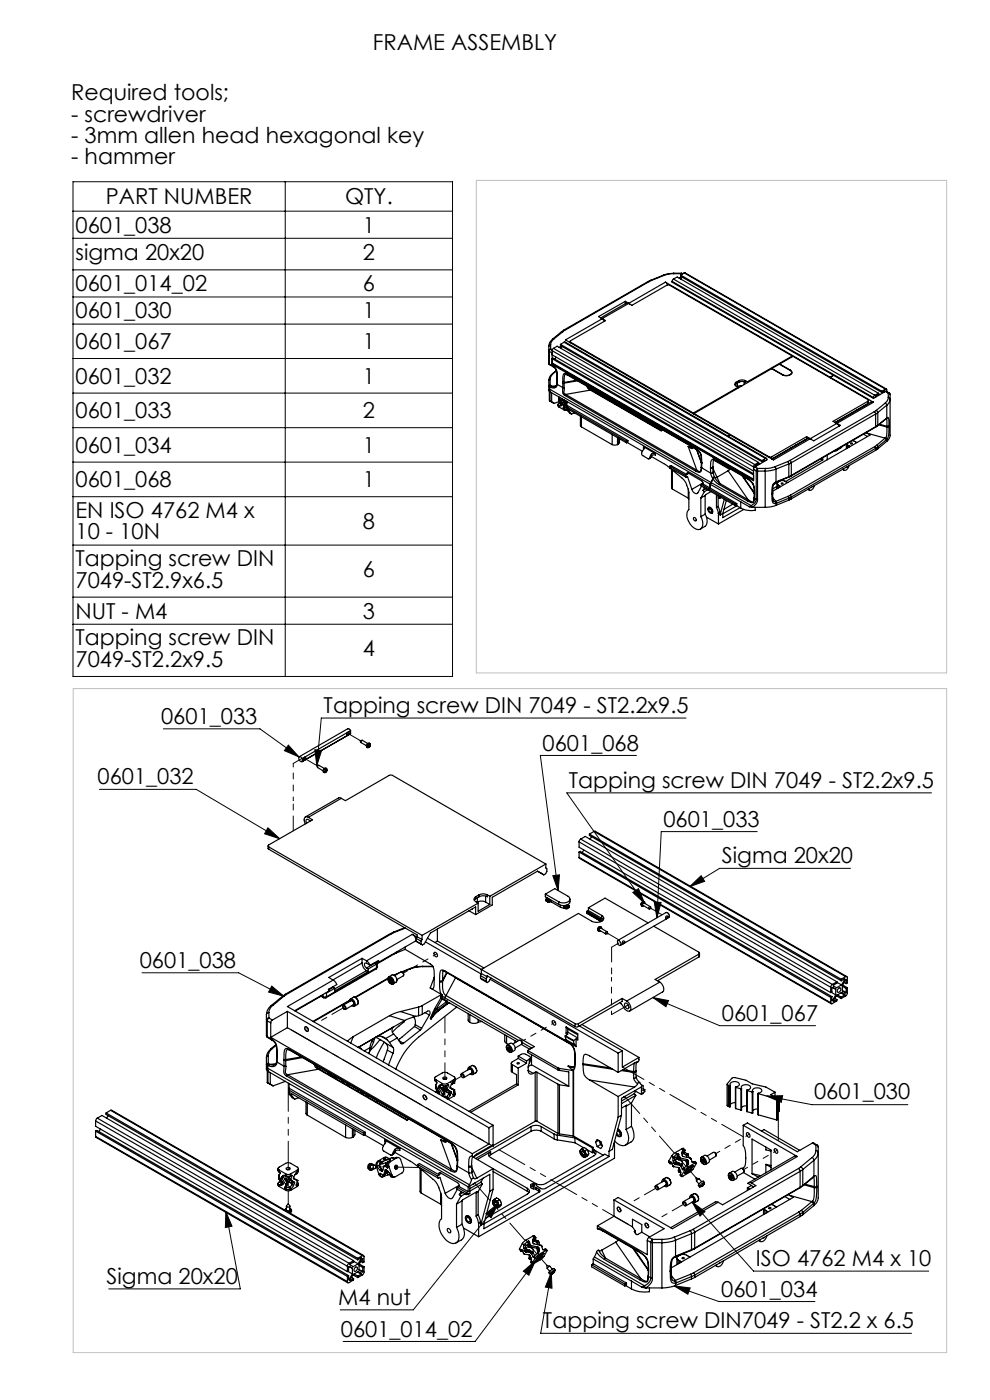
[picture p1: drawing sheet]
<svg xmlns="http://www.w3.org/2000/svg" width="210mm" height="297mm" viewBox="0 0 210 297" stroke-linecap="round" stroke-linejoin="round" font-family="sans-serif">
<defs><g id="words">
<g font-size="4.7">
<text x="79.1" y="10.7">FRAME ASSEMBLY</text>
<text x="15.1" y="21.3">Required tools;</text>
<text x="15.1" y="25.8">- screwdriver</text>
<text x="15.1" y="30.4">- 3mm allen head hexagonal key</text>
<text x="15.1" y="34.9">- hammer</text>
<text x="22.4" y="43.4">PART NUMBER</text>
<text x="73.2" y="43.4">QTY.</text>
<text x="16" y="49.3">0601_038</text>
<text x="77" y="49.3">1</text>
<text x="16" y="55.1">sigma 20x20</text>
<text x="77" y="55.1">2</text>
<text x="16" y="61.8">0601_014_02</text>
<text x="77" y="61.8">6</text>
<text x="16" y="67.5">0601_030</text>
<text x="77" y="67.5">1</text>
<text x="16" y="74.1">0601_067</text>
<text x="77" y="74.1">1</text>
<text x="16" y="81.4">0601_032</text>
<text x="77" y="81.4">1</text>
<text x="16" y="88.7">0601_033</text>
<text x="77" y="88.7">2</text>
<text x="16" y="96.1">0601_034</text>
<text x="77" y="96.1">1</text>
<text x="16" y="103.4">0601_068</text>
<text x="77" y="103.4">1</text>
<text x="16" y="109.9">EN ISO 4762 M4 x</text>
<text x="77" y="112.2">8</text>
<text x="16" y="114.4">10 - 10N</text>
<text x="16" y="120.1">Tapping screw DIN</text>
<text x="16" y="124.7">7049-ST2.9x6.5</text>
<text x="77" y="122.4">6</text>
<text x="16" y="131.2">NUT - M4</text>
<text x="77" y="131.2">3</text>
<text x="16" y="136.9">Tapping screw DIN</text>
<text x="16" y="141.4">7049-ST2.2x9.5</text>
<text x="77" y="139.2">4</text>
<text x="34.2" y="153.6">0601_033</text>
<text x="68.7" y="151.3">Tapping screw DIN 7049 - ST2.2x9.5</text>
<text x="115.1" y="159.2">0601_068</text>
<text x="20.7" y="166.4">0601_032</text>
<text x="120.7" y="167.2">Tapping screw DIN 7049 - ST2.2x9.5</text>
<text x="140.7" y="175.4">0601_033</text>
<text x="153.1" y="183.2">Sigma 20x20</text>
<text x="29.7" y="205.3">0601_038</text>
<text x="153.1" y="216.6">0601_067</text>
<text x="172.7" y="233.2">0601_030</text>
<text x="160.3" y="268.7">ISO 4762 M4 x 10</text>
<text x="22.6" y="272.4">Sigma 20x20</text>
<text x="153" y="275.1">0601_034</text>
<text x="71.7" y="276.8">M4 nut</text>
<text x="115.2" y="281.8">Tapping screw DIN7049 - ST2.2 x 6.5</text>
<text x="72.3" y="283.6">0601_014_02</text>
</g>
</g></defs>
<g fill="none" stroke="#000" stroke-width=".25">
<path d="M137.5 59.7l.2 .1M137.5 59.7l-17.9 10.4M137.7 59.8l-17.9 10.3M138 59.5l-.5 .2M138 59.5h.1M138.1 59.5l-.4 .3M140.7 58.4h.2M140.7 58.4l-2.7 1.1M140.9 58.4l-2.8 1.1M141.1 59.9l.6 .5M141.1 59.9l44.2 25.4M141.1 59.9l-13.4 7.7"/>
<path d="M142.6 59.7v.2l42.7 24.6M142.6 59.7l42.7 24.6M142.8 59.2l-.2 .5M142.8 59.2l42.8 24.7M142.8 59.2l.9-.4 42.6 24.6M142.9 58l-2.2 .4M142.9 58.1h-1l-1 .3M142.9 58v.1M142.9 58h1.6M142.9 58.1h1.6M144.4 58.3l42.6 24.7M144.4 58.3v.3l42.6 24.7"/>
<path d="M144.5 58h.2M144.5 58v.1M144.5 58.1h.2M144.6 58.7l-.5 .3M144.7 58.8l-.3 .4M144.7 58l-.2 .1M144.7 58l.1 .1M145.1 57.9l42.9 24.6M145.1 57.9l-.7 .4M145.1 57.9l42.7 24.6M116.4 77.1l.2 .3M116.4 77.1l.1 .1"/>
<path d="M116.4 73.4v3.7M116.5 77.2l.1 .2M116.5 74.5v2.7M116.5 77.2l.8 .5M116.5 74.5l.6 .4M116.6 77.4l.8 .4M116.8 74l-.3 .5M116.8 74l-.3 .2v.3M116.8 73.1l-.2 .1-.2 .2M116.8 73.1v.9M116.8 74l.4 .3M117.1 77.3l42.7 24.7v-2.9"/>
<path d="M117.1 74.4l42.7 24.7M117.1 75.3l42.7 24.6M117.1 74.4v2.9M117.2 72l-.6 .7-.2 .7M117.2 79.3l-.6 .7-.2 .7M117.3 77.7l.5 .4 .3 .6 .1 1.7M117.3 77.7l.1 .1M117.3 77.2l-.2 .1M117.4 77.8a1.8 1.8 0 0 1 .7 2v.5M117.4 79.2l-.5 .6-.2 .7M117.4 79.2l-.2 .1M117.4 73.9l-.3 .5"/>
<path d="M117.4 73.9l42.7 24.7M117.4 73.9l.8-.5 42.7 24.7M117.5 71.9l-.5 .6-.2 .6M117.5 71.9l-.3 .1M117.9 75.8l-.2 .4M118 78.6l-.8 .7M118 78.7l-.6 .5M118.9 73.1v.2l42.7 24.6M118.9 73.1l42.7 24.6M119.1 70.4h.3M119.1 70.4l-1.9 1.6M119.1 73.4l-.5 .3"/>
<path d="M119.2 73.5l-.2 .4M119.4 70.4l-1.9 1.5M119.6 70.1l-.5 .3M119.6 70.1h.2M119.7 72.6h.2l42.7 24.6M119.7 72.6l-.8 .5M119.7 72.6l42.7 24.7M119.8 70.1l-.4 .3M120.3 79.4l-.6-.2a1.12 1.12 0 0 0-.3 1.3v.6M120.3 79.4v.1M120.3 79.4l27.1 15.7M120.3 79.5l-.3-.1-.2 .2-.1 1.5"/>
<path d="M120.3 79.5l27.2 15.7M120.9 72.5v.2M121 72.6l26.1 15M121 72.6v.1M127.4 67.4l5.5-3.1h.3l.9 .5 7.4-4.3 .4-.1 26.2 15.1M127.6 67.5l.1 .1M127.7 67.6l.7 .4-7.4 4.3v.3M127.7 67.6l.5 .6M127.7 67.6l-7.8 4.5 35 20.2M132.6 63.9l1 .6M132.6 63.9l-5.6 3.3 .7 .4M132.6 63.9v.5"/>
<path d="M165.4 77.2l2.8-1.6 15.9 9.2v.3M165.4 77.2l2.2 1.3M165.4 77.2v.1M166 79.5a1.35 1.35 0 0 0 1.9-.5l-.3-.4-2.3-1.3-18.1 10.4M166 79.5h.1M167.6 78.5l.2 .2a.56 .56 0 0 1 .1 .6 .56 .56 0 0 1-.5 .3h-1.2l-2.5-1.4 2.3 1.3M167.6 78.5v.1M167.9 79v.3M168.1 75.5l-9.6 5.5M168.1 75.5v.2M176.8 79.6l-.7 .5M116.4 82.7l.2 .4"/>
<path d="M116.4 82.7h.1M116.4 82v.7M116.4 82h.2M116.4 80.7v1.3M116.6 85.1h.1M116.5 83v2M116.6 82v.6M116.6 83.1h.1M116.6 82l.2 .2M116.6 85.1l.9 .5M116.6 82.6l-.2 .1M116.6 82.6v2.5"/>
<path d="M116.6 82.6l42.7 24.7M116.6 83.1l3.6 2.1M116.7 81.7l.1 .1M116.7 81.7l-.3 .3M116.7 80.5l-.3 .2M116.7 80.5v1.2M116.8 81.8l-.2 .2M116.8 81.8l.2 .1M117 81.9l-.2 .3M117 81.9l.6 .2M117 83.3v2l-.4-.2M117.1 85.3l.4 .3"/>
<path d="M118 81.8l-1 .1M118.1 81.4l-.1 .4-.4 .3M118.1 81.4l.1 .2M118.1 80.5v.9M118.1 80.3l.1 .1M118.1 80.5l.1 .1M118.1 80.3v.2M118.2 81.6a.85 .85 0 0 1-.5 .7 .85 .85 0 0 1-.9-.1M118.2 80.4v1.2M118.2 81.6l1.2 .6M118.4 85.8v.3l.1 .2M118.5 85l.3 .2"/>
<path d="M118.5 85l.2 .3M118.5 84.6l.7 1.1-.2 .4h-.4M118.5 84.4v.2M118.5 84.4h.1M118.5 84.8v.2M118.5 84.8h.1M118.5 86.1v.2M118.5 86.3l1.2 .7M118.5 86.1h.1M118.5 84.8l.2 .1M118.6 84.7l-.1 .1M118.6 85.2l-1.1 .4"/>
<path d="M118.6 85.5a.29 .29 0 0 0-.2 .2 .29 .29 0 0 0 .1 .4M118.6 84.2l-.1 .2M118.6 85.5l.4 .2M118.7 85.3l-.1 .2M118.7 85.3l.3 .2M118.8 85v.2M118.8 85.2l.2 .3M119 85.5v.1M119 85.6v.1M119 84.7v.2M119 85.7v.3M119 86h.1"/>
<path d="M119 84.9l.7 1.1M119 85.7l.1-.1-.1 .1M119 85.7l.2 .2M119.1 86l-.2-.1-.3 .2M119.1 86h.1M119.1 85.5l-.1 .1M119.2 84.6l-.2 .1M119.3 84.6v.1M119.3 84.7l-.3 .2M119.3 84.7l.6 1.1M119.3 84.7h.1M119.4 82.2v1.2l.4 .5"/>
<path d="M119.4 81.1h.3M119.4 82.2l.3 .1M119.4 81.2l.3 .1M119.4 81.1v1.1M119.5 86.5l.1 .1M119.6 85.2h.1M119.6 86.6l.1 .1M119.6 84.9l-.1 .1M119.6 84.9l.3 .2M119.6 84.8l-.2 .1M119.7 86h.1M119.7 86v.1"/>
<path d="M119.7 87l.6 .1M119.7 86.7l.5 .1M119.7 81.3v1M119.7 81.1v.2M119.7 86v.2M119.7 86.7v.3M119.7 86.2l-.2 .3M119.7 82.3l-.1 1 .4 .4M119.7 86.1v.1M119.7 85.2h-.1M119.7 84.9h-.1M119.8 86.4l.4 .1"/>
<path d="M119.8 86.4l.1 .1-.3 .1M119.8 86.3v.1M119.8 86.3l-.3 .2M119.8 83.9l27.8 16.1M119.8 85.2l.1 .3M119.9 85.8l.1 .2M119.9 85.1l-.2 .1M119.9 85.5h.3M119.9 85.5h.1M119.9 85.8l-.2 .2M119.9 85.1l-.2 .2 .1-.1M119.9 85.5l-.1 .1"/>
<path d="M120 83.7l-.2 .2M120 83.7l27.8 16.1M120 86l-.3 .1M120 86l-.2 .3M120.2 85.2h-.4M120.2 86.5h.1M120.2 85.2l36.9 21.3M120.2 87l.5 .2M120.2 85.2v1.8M120.2 86l13 7.4M120.2 86.3l12.7 7.3M120.2 86.6l12.7 7.3"/>
<path d="M120.2 87l1 .8M120.7 86.9v.3M120.7 87.2l.5 .6M121.9 87.6l-.7 .2M122.3 80.7l-2.6 .4M122.5 80.8l-2.8 .5M123.1 88.3v2l.2 .3M123.3 90.6l6.6 3.7M123.3 88.4v2.2M124.5 81.9l.1 .4 .6 .5M124.8 82.1l.6 .6M125 82.2h.1"/>
<path d="M125 82.2v.2M125 82.2v.3M125 82.4h.1M125.2 82.8l-5.2 .9M125.2 82.8l15 8.6 .4-.2M125.4 82.7l-.2 .1M125.4 82.7l14.9 8.7M126.9 83.3l1.5 .9M127.2 83.6h.2M129.4 84.9l.1 .2M129.6 84.9h-.4M129.9 94.3h1.1"/>
<path d="M129.9 92.2v2.1M130.1 85.2l.3 .5M131 92.8v1.5M131.1 92.9v1.3M131.1 94.2l-.1 .1M131.4 93.1v.8l-.3 .3M132 86.3l-.3 .1M132.5 86.5l.3 .5M132.9 93.6v.3M133 93.9l3.3 1.8M133.2 93.4v.4l-.3 .1M133.2 93.4l-.3 .2"/>
<path d="M133.4 87.1l.3 .5M135.3 88.2l-.3 .1M136.5 94.8a.69 .69 0 0 1-.3 .9v.1a.57 .57 0 0 0 .1 .9l1.2 .7 .3-.2M136.5 94.8l.1 .4M136.5 94.8l2.5 1.4M138.1 96.9l-.4 .4M138.1 96.9l-.3 .3M138.1 96.8l3.3 1.9 3.6 3 .5 .8 .6 1.7v3.9a2.47 2.47 0 0 0 .4 3.2 1.67 1.67 0 0 0 2.2 .8 2.16 2.16 0 0 0 0-2.5M138.2 96.4l-.4 .8M138.2 96.8l-.1 .1M138.2 96.4v.4M139 96.2h-.5l-.3 .2"/>
<path d="M139 96.2v.4l-.5-.1-.3 .3M142.1 98.9l.2-.1 3.4 1.9M142.1 98.9v.4l3.5 1.9M142.1 98.9l3.3 2M142.5 99.6v3.9l.1 .2M142.6 99.7v4M146 94.7l.6 .3 .4-.1M146 94.7l.8 .5 .2-.3M146 94.7l1.8 5.1M147.1 87.6v.2M147.2 87.7l15.9 9.2M147.2 87.7v.1"/>
<path d="M147.4 95.1a2.71 2.71 0 0 1 1.5 3M147.4 95.1l.1 .1M147.5 95.2a2.37 2.37 0 0 1 1.3 2.8M147.7 95.4l1.1 2.8M147.8 99.8l-.2 .2M147.8 95.4l1 2.6M148.7 99.1l-.1 .9-.8-.2M148.7 99.1l.1 .1M148.8 98l.1 .1M148.8 98.2l-.1 .9M148.8 98.2l.1 .1M148.8 98v.2"/>
<path d="M148.8 99.2a.79 .79 0 0 1-.3 1l-.9-.2M148.8 99.2l1.9 1.2M148.9 98.3l-.1 .9M148.9 98.1v.2M150.7 99.2v.1M150.7 99.3v1.1M151.2 99.2l.1 1M151.2 99.1l-.2 .1h-.3M151.2 99.2l-.1 .2-.4-.1M151.2 99.1v.1M151.2 99.4l.9 1.8M151.3 97.5l1 .4"/>
<path d="M151.3 97.5l.2 .1M151.3 97.5h-.1a.74 .74 0 0 0-.5 .8v.9M151.5 97.6l.8 .4M151.5 97.6l-.2 .4-.1 1.1M151.5 97.6l3.3 2M151.5 97l-.2 .1v.4M152 97.9h-.1M152.3 97.9v.1M152.3 97.9l5.8 3.3M152.3 98l5.9 3.3M152.3 98l-.1 .1M154.4 99.9l4.3 6.1"/>
<path d="M154.4 99.9l-2.3 1.3M154.9 99.4l-.5 .5M154.9 92.3l-.5 .2M154.9 92.3l9.2 5.3 7.7-4.5M156.1 81.1a.43 .43 0 0 0-.2 .4 .43 .43 0 0 0 .2 .4l.5 .3M156.1 81.4l-.2 .3M156.1 81.1v.3M156.4 82h.1M156.4 81.2v.8M156.6 82.2l-9.5 5.4M156.6 82.2v.1M156.7 80.7l.5-.1 .9 .1"/>
<path d="M156.7 80.7l-.6 .4M156.7 80.7v.4M156.7 81.1l-.6 .3M157.4 81.8l-1 .2M157.8 81v.6M158.1 80.7v.4a1.5 1.5 0 0 0-1.4 0M158.1 80.7l.4 .3M158.5 81v.2M160.1 99.1l-.3 .5 .6 .3M160.1 98.6l-.3 .5M160.1 99.1l.6 .3M160.4 99.9h.3"/>
<path d="M160.4 99.9v6M160.7 99.4v.5M160.7 99.4l-.3 .5M160.7 99.4h1.6M160.7 99.9v6.1M160.7 99.9h1.6M160.9 98.1v.3l-.6 .3 .1 .2M160.9 98.1l-.8 .5M160.9 98.2l.3 .2M161.6 97.7v.2M162.1 97.6l.1 .1M162.2 97.7l-.6 .2"/>
<path d="M162.2 97.7l-.1 .2M162.3 99.4v.5M162.3 99.9v7.7M162.4 97.3h.2l.1 .3-2.6 1.5M162.4 97.3l-.8 .4M163.1 96.9h.6M163.1 96.9v.1M164.4 99l-1 .3-1.1 .1M164.4 99l.2 .5M164.6 99.5l-1.1 .3-1.2 .1M164.6 99.5v2.7M167.1 97.9l.2 .5"/>
<path d="M167.1 97.9l-2.7 1.1M167.3 98.4l-2.7 1.1M167.3 98.4v2.7M167.6 97.7l-.5 .2M167.6 97.7l.3 .5M167.7 95.1h.1M167.9 98.2l-.6 .2M167.9 98.2v2.7M168.7 94.5h.1M168.8 94.4l.1 .1M168.9 94.4h.1M170.7 93.3h.1"/>
<path d="M171.1 92.6v.5l-7.4 4.3v-.5M171.1 92.6l-7.4 4.3M171.1 92.6l.8 .5M171.8 93.1l-.5-.1-7.5 4.4M171.9 93.1l.2 .1M174.1 97.3l.4 .3M174.5 97.6l-7.9 4.6M174.5 97.1v.5M175.5 96.6v.9M177.3 89.5l.1 .1M177.3 89.7l.2 .1M177.5 89.8l.5 .6"/>
<path d="M177.5 89.8l.8 .4-5.7 3.3-.8-.4M177.6 89.4h.1M177.7 95.3l-.4 .4h-.4M177.7 89.3v.1M177.9 89.2h.1M178 89.1v.1M178.3 88.9h.2M178.6 94.8l-1.2 .8M178.6 88.8v.1M178.6 88.8h.1M178.7 99.6l.3 .2M179.5 99.1h.1"/>
<path d="M179.5 94.2v1M179.6 94.2l.2 .2M179.8 94.4l.3 .1M179.8 94.4v.6M180.1 94.5l.2 .3M180.1 94.5v.4M180.1 98.8a1.09 1.09 0 0 1-1 1l-.2-.3M180.8 93.4l1 .5M181.5 87.1h.1M181.6 87l.1 .1M183.2 92.1l.8 .5M183.8 91.8l.1 .1"/>
<path d="M183.9 91.9l.7 .4-20.7 11.9M183.9 91.9l3.8 1.1M184.1 85.6l-7 4M184.1 85.1l-7.4 4.3 .8 .4M184.1 85.1v.5M184.2 84.9l-.1 .7M185.3 85.3h-.5l-7.6 4.4M185.3 85.3l-13.4 7.8M185.3 84.3v.2M185.5 87.3l.2 .5M185.5 87.3l-17.9 10.4M185.5 94.8l.2 .3"/>
<path d="M185.5 94.8l-17.9 10.3M185.6 83.9l-.3 .4M185.7 90.7l-17.9 10.3M185.7 90.5v.2M185.7 87.8l-17.8 10.4M185.7 87.8v2.7M185.7 95.1v.4M185.7 90.5l-17.8 10.4M185.7 95.1l-17.8 10.3M185.7 95.5l-17.8 10.3M185.9 87.1l-.4 .2M185.9 87.1l.3 .4"/>
<path d="M185.9 94.5l-.4 .3M185.9 94.5l.3 .3M186.1 90.3l-.4 .4M186.2 87.5l-.5 .3M186.2 90.2l-.5 .3M186.2 94.8l-.5 .3M186.2 95.2l-.5 .3M186.2 90.2l-.1 .1M186.2 87.5v2.7M186.2 94.8v.4M186.3 83.4v.2l-.6 .4 .1 .2M186.3 83.4l-.7 .5"/>
<path d="M186.3 83.5l.4 .2M186.4 90.1l1.7 .5M186.6 90l1.5 .4M187 83v.3M187.6 83h.1M187.6 83l-.1 .2M187.6 83l-.6 .3M187.7 93l.3 .3M187.7 93l-1.8 1.5M187.8 85.5l.3 .5M187.8 85.5l-1.9 1.6M187.8 83l.8 .4"/>
<path d="M187.8 82.5l.3 .1v.5M187.8 83l-2.5 1.5M187.8 83l.6 .4M187.8 82.5l-.8 .5M187.9 92.9l-.2 .1M187.9 92.9l.2 .3M188 88.8l-.1 .1 .1-.1M188 88.8l-1.9 1.5M188 93.3l-1.8 1.5M188.1 88.8v1.6M188.1 88.8h-.1M188.1 88.6h.4l.1 1.7"/>
<path d="M188.1 88.6l-.1 .2M188.1 86l-1.9 1.5M188.1 86v2.6M188.1 93.2v.4M188.1 93.2l-.1 .1M188.1 93.6l-1.9 1.6M188.1 90.6v1.9l-.2 .4M188.1 90.4v.2M188.4 84.3l-.2 .8-.4 .4M188.4 84.3l.2 .1a.56 .56 0 0 1 0 .9l-.5 .7M188.4 83.4l.3 .1 .1 .2M188.4 83.4v.9"/>
<path d="M188.6 90.5l-.1 1.6-.4 1.1M188.6 90.3l-.5 .1M188.6 90.5l-.5 .1M188.6 90.3v.2M188.6 83.4l.2 .3M188.6 83.4h-.2M188.8 83.7v8.6a1.61 1.61 0 0 1-.7 1.3M142.6 103.7l3.4 2M145.4 100.9l.2 .3M145.6 101.2l.2-.1 1 2.7M145.7 100.6a.22 .22 0 0 1 0-.2 .22 .22 0 0 1 .2-.1l3 1.8 .2 .6M145.7 100.6v.1"/>
<path d="M145.7 100.7l-.3 .2M146 105.7h.1M146 103.9v1.8M146.1 105.7v.2M146.1 104.1v1.6M146.1 100.4l-.4 .2M147.1 109.9a.39 .39 0 0 1 .5 .1 .39 .39 0 0 1-.1 .5l-.3-.2zM148.7 105.7v3.9M148.8 103.1l-.8 1.5a.86 .86 0 0 1-1.2-.8M148.8 102.8l-.1 .2 1.7 1M148.8 102.8l1.6 .9M149.1 102.7l1.5 .8"/>
<path d="M149.1 102.7l-.3 .1M149.1 104l.3 .3M149.1 102.4l-2.3 1.4M149.4 104.3l-.7 1.4M149.4 103.5l-.3 .5M149.6 109.1a2.05 2.05 0 0 1-.1 2.6l-.9 .5M149.6 105.1l-.9 .6M149.6 109.1l-.9 .5M149.6 105.1v4M149.8 103.7l-.7 .3M149.9 109.7l2.5 1.5M150.1 103.9l-.7 .4"/>
<path d="M150.2 107.7a.78 .78 0 0 1 .8 .4 .78 .78 0 0 1 0 .8 .85 .85 0 0 1-.8-1.2zM150.3 107.7a.76 .76 0 0 1 .7 .3 .76 .76 0 0 1 0 .9M150.4 103.7l5.6 3.3M150.4 104l5.6 3.3M150.4 103.7v.3M150.4 107.9a.42 .42 0 0 1 .5 .3 .42 .42 0 0 1-.2 .5l-.3-.4zM150.6 103.5l5.7 3.3M150.6 103.5l-.2 .2M150.7 100.4l.5 1.2M150.8 104.3l-1.2 .8M151.2 101.6l1.3 1.2M151.2 101.6l-.6 1.1v.8"/>
<path d="M151.3 100.2l.3 1M151.3 100.2l-.2 .2h-.4M151.3 100.2h.1M151.6 101.2l-.2 .1-.2 .3M151.6 101.2l.4 .7 .7 .7M151.6 101.2h.5M151.6 101.2h-.2l-.2 .4M152 107.7l.4 1.2M152 105v2.7M152.1 101.2l.6 1.4M152.3 107.5l.4 1.2M152.3 105.2v2.3"/>
<path d="M152.3 107.5l-.3 .2M152.4 108.9h.1M152.4 108.9v2.3M152.4 105.3l.2 .4M152.4 105.3l.2 .2M152.4 105.2v.1M152.5 102.8l6 3.5M152.6 105.5v.2l.4-.2M152.7 105.4l-.1 .1M152.7 102.6l-.2 .2M152.7 102.6l6 3.4M152.7 108.7h.1"/>
<path d="M152.7 108.7l-.3 .2M152.8 108.7v.6M152.8 108.7l-.4 .2M153.3 108.9l-.5 .4M153.6 105.9l-.8 3.4M154.1 106.2l-.8 2.7M155.4 107l-1.8 1.1M156 107v.3M156.1 107.2l1 .6M156.3 106.8v.3l-.3 .2M156.3 106.8l-.3 .2M156.3 107.3l-3 1.7"/>
<path d="M157 107.7l-3.7 2.1v-.9M157.1 106.5l1.8 1M157.1 106.5v1.3M157.4 100.9l2.6 3.8M157.6 101l2.4 3.5M157.8 108.1l-5.4 3.1M158.1 101.2a3.1 3.1 0 0 1 2 3.4M158.1 101.2l.1 .1M158.2 101.3l.8 .6 .7 .7M158.7 106l-.2 .3M158.9 107.5l.6 .1M159.3 107.3l.2 .3"/>
<path d="M159.3 107.3l-.4 .2M159.5 107.6h.1M159.5 107.6h2.8M159.6 102.5l.3 1 .1 1M159.8 101.7l-42.7-24.7 .1 .2 42.6 24.6M159.8 100.5l-42.5-24.5-.2 .1 42.7 24.6M159.9 105.6l-.2 .9-1-.5M159.9 105.6l.1 .1M160 104.5l.1 .1M160 104.7h.1M160 104.7l-.1 .9M160 104.5v.2"/>
<path d="M160 105.7l-.2 .9a1.31 1.31 0 0 1-1.3-.3M160 105.7l.4 .2M160.1 104.7l-.1 1M160.1 104.6v.1M160.2 107.6v.7a4.8 4.8 0 0 1-3.1-.5M160.4 105.9l.3 .1M160.4 105.9a1.54 1.54 0 0 1-1.1 1.4M160.7 106a1.75 1.75 0 0 1-1.2 1.6M163.7 104.9l.1 1.3a.57 .57 0 0 0 .8 .6M163.7 104.7v.2M163.9 104.7l.1 1.6 .5 .1M163.9 104.5l-.2 .2"/>
<path d="M163.9 104.7l-.2 .2M163.9 104.5v.2M163.9 105.6l.7 .8M164.5 106.4l.1 .4M164.6 102.4a1.2 1.2 0 0 0-.7 1.4v.7M164.6 106.4l.1 .3M164.6 106.4h-.1M164.6 107.2l-1.1 .3-1.2 .1M164.6 102.2l-.3 .2a1.57 1.57 0 0 0-.6 1.5v.8M164.6 102.2v.1M164.6 106.8v.4M164.7 102.3l-.1 .1"/>
<path d="M164.7 102.2h-.1M164.7 106.7l-.1 .1M164.8 102.5v1.2M164.8 103.2l-.9 .5M165 102.3l-.9 .5M165.1 102.9l.2 .1M165.1 102.9v.6M165.3 103l.3 .3M165.3 103v.4M165.6 101.9l-.2 .2M167.1 102.3h-.1a1.44 1.44 0 0 0-2.2 .2l.3 .4M167.1 105.3l.2 .4"/>
<path d="M167.1 105.3l-2.5 1.1M167.3 101.2l-2.6 1.1v-.1M167.3 101.1v.1M167.3 105.7v.4M167.3 101.1l-2.6 1.1M167.3 105.7l-2.6 1M167.3 106.1l-2.7 1.1M167.6 105.1l-.5 .2M167.6 105.1l.3 .3M167.8 101l-.5 .2M167.9 100.9l-.6 .2M167.9 105.4l-.6 .3"/>
<path d="M167.9 105.8l-.6 .3M167.9 100.9l-.1 .1M167.9 105.4v.4M171.4 103.8l.3 .2M172.2 103.4h-.1M172.8 103a.98 .98 0 0 1-1.2 .9l-.1-.2M73.7 155.4l.2-.1a.34 .34 0 0 1 .1 .4 .34 .34 0 0 1-.4 .2zM74.4 155l-.4-.3-.3-.1-10.2 5.9M74.4 155.6l-10.3 6M74.4 155l-10.3 5.9M74.4 155.6l-.1 .1M74.4 155v.6"/>
<path d="M76.8 157.1h-.4l.2 .4M78 157.7l-1.1-.6-.3 .1v.3l1.1 .7M78.1 157.9l.1-.1a.35 .35 0 0 1 .3 .2 .35 .35 0 0 1 0 .4 .29 .29 0 0 1-.4 .2 .29 .29 0 0 1-.2-.4zM78.1 158.4l.1-.1zM78.2 158.1h.1M78.2 158.1l.1 .2M78.2 158.3v.1M78.2 158.1l.2 .1M78.3 158.3h-.1M78.3 158.3h.1M78.3 158.1h-.1M78.3 158.3l-.1 .1"/>
<path d="M78.4 158.1h.1M78.4 158.3h.1M78.4 158.3v.1M78.4 158.2v.1M78.4 158.1v.1M78.5 157.7a.51 .51 0 0 0-.7 .2 .51 .51 0 0 0 .2 .7M78.5 158.1h-.1M56.9 179.5v.5l.1 .2M57 179.7l32.5 18.7M57 179.7v.5M63.4 160.7l.2-.2 .4 .2 .1 .9h-.3l-.3-.3zM64.5 160.7l.1-.1a.31 .31 0 0 1 .3 .4 .31 .31 0 0 1-.5 .2z"/>
<path d="M65.4 173.4l.9 .5-9.4 5.4v.2l.1 .2M65.4 173.4a.63 .63 0 0 0-.8 .1 .63 .63 0 0 0 0 .8l.2 .5M65.8 174.2l-.4-.3h-.4l.1 .7M67.6 162.3l-.4 .1 .1 .4M68.8 163l-1.1-.6a.3 .3 0 0 0-.3 .1 .3 .3 0 0 0 0 .3l1.1 .7M68.9 163.2l.1-.1a.3 .3 0 0 1 .4 .1 .3 .3 0 0 1-.1 .4v.1a.29 .29 0 0 1-.3 .2 .29 .29 0 0 1-.3-.2zM69 163.7h.1M69 163.4h.1M69.1 163.7h.1M69.1 163.5h.1M69.1 163.5l-.1 .2M69.1 163.6h.1"/>
<path d="M69.1 163.4v.1M69.1 163.6v.1M69.1 163.5l.1 .1M69.1 163.6l.1 .1M69.1 163.4h.1M69.2 163.4h.1M69.2 163.6v.1M69.2 163.5v.1M69.2 163.4l.1 .1M69.3 163.5h-.1M69.3 163.4h.1M69.3 163.4v.1"/>
<path d="M69.3 163.4h-.1M69.3 163.1a.49 .49 0 0 0-.7 .1 .49 .49 0 0 0 .2 .7M72.4 169.4l.9 .5 9.3-5.4 .5-.1 32.7 18.9M72.4 169.4l-.6-.1-7 4M72.4 169.4l-7 4M122.8 178.6l53.4 30.8M122.8 178.6v1.1l53.4 30.9M123.2 178l-.4 .6M123.2 178l53.4 30.8M123.2 178l.9-.6 53.4 30.9M125 176.9l53.4 30.8M125 176.9v.3l53.4 30.9"/>
<path d="M125.5 177.5l-.3 .5M126 176.4h.3l53.3 30.8M126 176.4l-1 .5M126 176.4l53.4 30.8M57 180.2l31.5 18.1v.4M82.8 198l.3 .1M82.8 198l-22.3 13M83.1 198.1l-22.4 12.9M83.5 197.7l-.7 .3M83.5 197.7l.2 .1M83.7 197.8l-.6 .3M85.8 196.8l-2.3 .9"/>
<path d="M86 196.9l-2.3 .9M87.5 198.2l.4 .4 .4 .7M87.5 198.2l.9 .6M87.5 198.2l-9.7 5.6M88.3 199.1l1 .6M88.3 199.7l1 .6M88.3 199.1v.6M88.3 199.7l1.3 .7M88.3 199.6l-7.9 4.5M88.5 198.7l1 .6M88.5 198.7l-.2 .4M89.3 199.7v.6"/>
<path d="M89.5 199.3l-.2 .4M89.5 198.4v.9M90.2 199.8l11.9 6.8M90.7 199l11.4 6.7M92.8 199.6l-.5 .4M92.8 199.6l9.9 5.7M92.8 197.1v2.5M99.5 193.2l1.4 .8M100.2 192.8h.1M100.9 190.2a.55 .55 0 0 0-.4 .6 .55 .55 0 0 0 .4 .5l.5 .3M100.9 190.7l-.3 .3M100.9 190.2v.5"/>
<path d="M100.9 194v-1.6l-9.6 5.5-1.3 2.3-.4 .2M101.2 191.4a1.94 1.94 0 0 1 1.8 0M101.2 191.4h.1M101.2 190.5v.9M101.4 191.6l-11.9 6.8M101.4 191.6v1.7l2.5-1.4M101.6 189.8a1.94 1.94 0 0 1 1.8 0M101.6 189.8l-.7 .4M101.6 189.8v.4M101.6 190.2l-.7 .5M103 191.4l.9 .5M103 190.1v1.3"/>
<path d="M103.4 189.8v.4a1.94 1.94 0 0 0-1.8 0M103.4 189.8l.5 .3M103.9 190.1v1.8M114 184.8l1.4 .8M114 184.8l-9.6 5.6v1.6l-3.5 2M115.7 189.7l2-1.2 2.8 1.6a.69 .69 0 0 1 .4 .8 .69 .69 0 0 1-.7 .5l-.7 .2-1-.3M115.7 189.7l2.8 1.6M115.7 189.7v.5l2.8 1.7M115.8 190.8l.1 .3M115.8 190.8l.1 .1M115.8 183.3v.8l.2 .2v.6l-.3 .4-.3 .3M115.8 183.3l-11.9 6.8"/>
<path d="M115.9 190.9l.3 .2M115.9 190.9v.2M115.9 191.1l.3 .2M115.9 190.7l-.1 .1M115.9 190.7h.1M116 190.7v.1M116 190.8l-.1 .1M116 190.8l.3 .2M116.1 190.5v.1M116.1 190.6h.1M116.1 190.6l-.2 .1M116.1 190.6l.6 .3"/>
<path d="M116.1 190.6l-.1 .1M116.2 191.1h.4M116.2 191.3h.4M116.2 191.1v.2M116.3 191l-.1 .1M116.3 191h.2M116.5 191l.1 .1M116.5 191h.1M116.6 191.1v.2M116.6 191.1h.1M116.6 191.3h.1M116.6 191.1h.3"/>
<path d="M116.6 191.3h.3M116.7 190.9l.2 .2M116.7 190.9l-.2 .1M116.9 191.1v.2M116.9 191.3l2 1.2M118.5 191.3v.6M118.9 192.5l.7 .1M118.9 192v.5M119.6 192.4h.1M119.6 192.6h.1M119.6 192.4v.2M119.7 192.4l.2 .1"/>
<path d="M119.7 192.4v.2M119.7 192.6l.2 .2M119.8 192.3l-.2 .1M119.8 192.3h.1M119.8 192.3l-.1 .1M119.8 192.3l.3 .1M119.9 192.5l.4 .1M119.9 192.8h.4M119.9 192.5v.3M120.1 192.4h.1M120.1 192.4l-.2 .1M120.2 192.4l.1 .2"/>
<path d="M120.3 192.6v.2M120.4 191.9v.1M120.4 192l-.6 .3M120.4 192h.1M120.4 192l.2 .1M120.6 192.2l-.4 .2M120.6 192.2l.1 .1M120.6 192.1v.1M120.6 192.1h.1M120.6 192.1l.1 .2M120.7 192.3l-.4 .3M120.7 192.5l-.4 .3"/>
<path d="M120.7 192.5h.1M120.7 192.3h.1M120.7 192.3v.2M120.9 190.7a1.25 1.25 0 0 1-1.8 1.4l-.6-.2M122.8 181.9l.1 .2 53.4 30.8M122.8 180.8v1.1M122.8 180.8l53.4 30.8M122.8 181.9l53.4 30.8M122.8 180.8l.3-.2 53.4 30.8M123.8 180.3l-.3 .6M124.5 193.7h.1M124.5 193.7l2.8 1.7"/>
<path d="M124.5 193.5l2.8 1.6M124.5 193.5v.2M124.5 193.3v.2M124.5 193.3l2.9 1.7M124.8 192.6l2.8 1.6M124.8 192.6l3.5-2.1 9.2 5.3M124.8 193.2l2.8 1.6M124.8 193.2l-.3 .1M124.8 192.6v.6M127 196.7l-.2 .4M127.3 195.3l.2 .2-.2-.1M127.3 195.1l.3 .4"/>
<path d="M127.3 195.3v.1M127.3 195.1v.2M127.4 195l-.1 .1M127.4 195l.3 .4M127.5 196.7a.51 .51 0 0 0-.6 .2 .51 .51 0 0 0 .1 .7M127.6 197v-.1a.41 .41 0 0 0-.5-.1 .41 .41 0 0 0-.2 .5l.1 .3 .4-.2M127.6 194.2a.71 .71 0 0 1 .5 .8 .71 .71 0 0 1-.8 .6h-1.5l-3.1-1.8-20.6 11.9M127.6 194.8l.4 .3M127.6 194.2v.6M128.5 197.8l.3-.1 .1 .4h-.4zM128.8 197.7l-1.4-.8a.3 .3 0 0 0-.3 .1 .3 .3 0 0 0 0 .3l1.4 .8M131 199.5a.67 .67 0 0 1 .6 1.1l-.3-.1-.3-.3z"/>
<path d="M131 199.5l10.3-5.9a.71 .71 0 0 1 .6 1.1l-10.3 5.9M132.1 199.7a.27 .27 0 0 1 .4 .1 .27 .27 0 0 1-.2 .4h-.3zM136.2 191.4l-.2 .4M136.7 191.4a.5 .5 0 0 0-.6 .2 .5 .5 0 0 0 .1 .6M136.8 191.7v-.3a.47 .47 0 0 0-.6 .2 .47 .47 0 0 0 .1 .7l.2-.1M137.7 192.4h.3l.1 .4h-.4zM137.9 192.3l-1.3-.7-.3 .2v.2l1.4 .8M138.7 196.5l9.5 5.5 .2 .2-.2 .2M141.3 194.3a.32 .32 0 0 1 .4 .4 .32 .32 0 0 1-.4 .2l-.1-.2zM56.5 219.7l.3 .4M56.5 219.7l.2 .2M56.5 215.2v4.5"/>
<path d="M56.7 219.9l.1 .2M56.7 216.6v3.3M56.7 219.9l.9 .6M56.7 216.6l.7 .4M57 216l-.3 .6M57 216l-.4 .1-.1 .3 .2 .2M57 214.8l-.3 .1-.2 .3M57 216l.8 .4M57 214.8v1.2M57.4 217v3.1M57.5 213.3l-.2 .2a2.43 2.43 0 0 0-.8 1.7M57.5 213.3h.4"/>
<path d="M57.8 216.4l-.3 .2-.1 .4M57.9 213.3a1.99 1.99 0 0 0-.9 1.5M59.9 211.4l-2.4 1.9M60.2 211.3l-.3 .1M60.2 211.3l-2.3 2M60.5 211l-.6 .4M60.5 211h.2M60.7 211l-.5 .3M61 218l42.7 24.7M61 214.6v3.4M61 214.6l42.7 24.7M61 214.6l-3.2 1.8"/>
<path d="M61 218l-3.6 2.1M64.7 217.8a.56 .56 0 0 1 .6 .4 .56 .56 0 0 1-.1 .6l-.5-.3zM68 211.3l.7 .4M68.1 211.3l-5.5 3.2M68.1 211.2l.4 .3M68.5 211.5h.8M68.5 211.5l.2 .2M68.5 211v.5M68.7 211.7h.4M69.3 211.5l-.2 .2M69.3 210.5v1M70.6 209.4h.1"/>
<path d="M70.7 207.9l.5 .5 .2 .5-1.7 1 .1 .4-7.3 4.1M70.7 207.9l-9.7 5.6 43.6 25.2M70.7 209.4l.3 .3M70.7 209.4l-1 .6M71 209.7l-1.7 1M72.7 213.6v-.2a.45 .45 0 0 1 .6 .1 .45 .45 0 0 1-.1 .6h-.2M72.7 213.5a.38 .38 0 0 1 .5 .1 .38 .38 0 0 1-.1 .5l-.3-.2zM72.8 213.3l1.6-1a.57 .57 0 0 1 .6 .8l-1.7 1M74.1 212.5l.1-.4a.88 .88 0 0 1 1.2 1 .38 .38 0 0 1-.5 .4l-.3-.1M74.1 212.2l-7.7 4.5M74.1 212.3l-7.6 4.4M74.4 212.3a.51 .51 0 0 1 .6 .3 .51 .51 0 0 1-.1 .6"/>
<path d="M74.9 211.6a.95 .95 0 0 1 .9 .5 .95 .95 0 0 1 0 1M74.9 219.9l-1.2 1M74.9 211.6a1.01 1.01 0 0 1 .9 1.5l-.6 .4M74.9 211.6l-.6 .3M74.9 219.9l-.5 1.4M76.8 204.3a1.97 1.97 0 0 0 1 1.6M76.8 203.3l1 .5M76.8 203.3l-7.1 4.1 1 .5M76.8 203.3v1M76.8 204.3l-6.2 3.6M77.8 203.8l.7 1M77.8 205.9l.3 .2"/>
<path d="M77.8 205.3l.3 .3M77.8 205.9l-6.8 3.9M78.1 206.1l-7.1 4.1v-.5M78.1 205.6v.5M78.5 204.8l-1.1-.5-.1 .5 .5 .5M79.4 204.3h.1M79.5 204.3l.4 .2-1.8 1.1M79.5 204.3l-1.7 1M79.8 205.6l-10.7 6.1M79.9 205.3l-.1 .3M79.9 204.2l.1-.2v1.1M79.9 204.2v1.1"/>
<path d="M79.9 205.3l-10.6 6.2M79.9 219.9l-.1 .1M79.9 219.9a1.93 1.93 0 0 1 1.9 .4M80 205.1l-.2 .5M80 205.1l-.1 .2M80.4 204.1l-.1-.3-1.8 1M80.4 204.1l-.4-.1-.1 .2M80.9 219.8l1.2 .8M82.3 207.5l-7 4.1M82.3 207.6l-6.9 4M82.4 207.3a.95 .95 0 0 1 1 .4 .95 .95 0 0 1 0 1 1.04 1.04 0 0 1-1-1.4zM82.4 207.4a.87 .87 0 0 1 .9 .4 .87 .87 0 0 1 0 .9 .9 .9 0 0 1-.9-1.3z"/>
<path d="M82.5 207.2l.6-.4a1.02 1.02 0 0 1 .9 1.5l-.6 .4M82.6 208v-.3l.3-.1 .2 .4v.3l-.2 .1M82.6 208l.3 .4M82.6 215.5l-7.7 4.4M82.6 215.5l3.2 1M83 207.8l.1 .2M83 207.8l-.4 .2M83.1 208h.1M83.1 208.2l-.2 .2M83.4 217.9a1.04 1.04 0 0 0 .1 1.5M83.4 217.9l-3.5 2M83.4 217.9h.1"/>
<path d="M83.4 217.9l-3.6 2.1M83.5 219.4l.7 .8M83.5 219.4l-1.7 .9M83.5 202.4l-3.5 2.1M83.5 202.3v.1M84.1 202.2l-.6 .2M84.1 206.7l-.5 .2M84.1 202v.2M84.6 206.4l-1.1 .5M84.9 214.6l-2.3 .9M84.9 214.6l3.3 1M85.3 206.2l.2 .3 .1 .3"/>
<path d="M85.6 206.8l-.1-.3-.4-.3-1.4 .8M85.6 206.8v.2l-1.4 .8M85.8 216.5l-2.4 1.4M85.9 216.5l-.2 .3-2.5 2.1M85.9 201.4l5.4 3.1a1.83 1.83 0 0 1 .8 2l-.1 2.9-.2 .4-.5-.2M85.9 200.9v.5M85.9 201.4l-1.8 .8M86.9 205.5l.1 .1M86.9 205.5l-1.7 .7M87 205.6l-1.7 .6M87.6 215.8h.1M87.6 215.8a1.25 1.25 0 0 1 .5 1.6"/>
<path d="M87.9 217.8l-3.4 2.8M87.9 217.8l1.3 .7M88.1 217.4l-.2 .4M88.1 217.4l1.3 .8M88.2 215.6l-2.4 .9M88.8 213.6l-3.9 1M88.8 213.6v1.9M88.8 215.5l-.6 .1M89.2 218.5l-3.6 2.8M89.3 200.3l.3 .1M89.4 218.2l-.2 .3M89.6 215.2l1.4-.7 .2 .3-.1 .5"/>
<path d="M89.6 213.3l-.8 .3M89.6 215.2l-.8 .3M89.6 213.3v1.9M89.7 205l-1.6 .1-1.2 .4M89.7 205.1l-1.4 .1-1.3 .4M89.7 205v.1M89.7 205h2.1M89.7 205.1h2.2M90.2 214.8l.9 .5M91.1 215.3l-1.7 2.9M91.3 209.6l2.3 1.3M91.3 216.1l.1 .1"/>
<path d="M92.1 207.3l-.8 2.3M92.1 202a.64 .64 0 0 1 .6 1 .64 .64 0 0 1-.6-1zM92.2 214l-.9 2.1M92.2 214l.3 .2M92.5 214.2l-1.2 1.9M92.6 214.1l.2 .2M92.6 214.1l-.1 .1M92.8 214.3l-1.5 1.8M92.8 214.3l.2 .1M93 214.4l-1.6 1.8M93 214.4l-.9 .8-.7 1M93.2 208.3l.1 1.4 .3 1.2"/>
<path d="M93.2 208.1v.2M93.5 211.8l.3 .1M93.5 211.3h.3M93.5 211.8h.3M93.5 211.3v.5M93.5 211.8l-1.3 2.2M93.5 211.1l-3.9 2.2M93.5 211.1v.2M93.6 210.9l.2 .1M93.8 211.9l-1.3 2.3M93.8 211.9l.9 .6M93.8 211l-.3 .1"/>
<path d="M93.8 211v.3M93.8 211.3l.5 .4M93.8 211.8v.1M93.8 211.3v.5M93.8 211.8l1 .5M93.9 208l-.3 .1h-.4M93.9 208.2l-.3 .1h-.4M93.9 208.2l.1 2 .2 .5 .4 .5M93.9 208v.2M94.3 205.9l-.4-.1-.4 .1-.2 .8-.1 1.4M94.3 205.9l.1 .2M94.3 205.9l26 15"/>
<path d="M94.3 211.7l15.7 9M94.4 206.1l-.4-.1-.1 .3v1.7M94.4 206.1l25.9 15M94.6 211.2l-.3 .5M94.6 211.2l18.7 10.8-1.4 .8M94.7 212.5v.4M94.7 212.9h.1M94.7 212.5l-2.1 1.6M94.7 212.9l-1.9 1.4M94.8 212.3l.2 .4M94.8 212.3l-.1 .2M94.8 206.3l-.9 1.7"/>
<path d="M94.8 206.4l-.9 1.8M95 212.7l.4 .1 14.2 8.2M95 212.7l-.3 .2M95 212.9h.1M95 212.9h-.3M95 212.9l-2 1.5M95.2 212.7l-.2 .2M95.3 212.8l-.3 .1M96.4 207.3l.2 .1M96.6 207.4l-2 3.8M96.6 207.4l24.2 14M96.9 213.6l-8.1 6.4a15.9 15.9 0 0 0-4.8 6.8"/>
<path d="M99.3 215v1.5l.4 .4M99.7 216.9a1.94 1.94 0 0 0 1.7 0M99.7 215.3v1.6M101.4 216.3v.6M101.9 207.5l.3 .3 1.1 .7M101.9 207l1.3 .7M101.9 207.5l1.3 .7M101.9 207v.5M102.1 205.7l19.9 11.5M102.1 206.5l1.2 .7M102.1 205.7v.8M102.1 206.5l-.2 .5"/>
<path d="M102.2 216.7l-.8 .2M103.2 208.2l.1 .3M103.2 207.7v.5M103.3 207.2v-.2l18.7 10.8M103.3 207.2l-.1 .5M104 207.7l27.1 15.7M104.1 207.5l-.4 .7-.4 .3M107.1 219.5v1.4l.4 .5M107.5 219.7v1.7M117.2 216.6a.51 .51 0 0 1 .6 .2 .51 .51 0 0 1-.1 .7l-.5-.3zM119.9 219.8l.2 .8M119.9 219.7l1.8 1"/>
<path d="M119.9 219.8l1.8 1.1M119.9 219.7v.1M120.1 217.9l2.5 1.4v1.3l-.4-.2M120.1 217.9v1.3M120.1 219.2l.3 .2-.5 .3M120.1 217.9l.3 .4 2.2 1.2M120.4 219l-.3 .2M120.4 219l2.2 1.2M120.4 218.3v.7M122 217.2h.7M122 217.8h.7M122 217.2v.6"/>
<path d="M122.7 217.2v.6M122.9 217.7l9.1 5.2M123.4 217.3l12.1 7M132 211.8l.9 .6M132 211.8l-9.3 5.4M132 211.8v.6l-9.3 5.4M132.5 212.9a.68 .68 0 0 1 .8 .3 .68 .68 0 0 1-.2 .8l-.5-.3-.1-.5zM132.9 212.4a1.6 1.6 0 0 1 .7 2.1 1.52 1.52 0 0 1-1.6-1.2l-.4-.6M139.9 208.3a1.49 1.49 0 0 1 .6 2.1l-6.9 4.1M139.9 208.3l-7 4.1M148.2 202.4l-9.2 5.4 .9 .5M148.2 202.4v.6"/>
<path d="M148.2 203l-8.7 5.1M148.4 202.2v.7l-.2 .1M176.2 210.6l.3-.2v-.9h.1l.7 .4v1.2M176.2 209.4v1.2M176.2 211.6v1.1M176.3 210.5l1 .6M176.5 211.4l-.3 .2M176.5 211.4v.9l.1-.1M176.5 212.2h.1M176.6 208.8l-.4 .6M177.1 211.8l.4 .3M177.3 211.1l-.7 1.1"/>
<path d="M177.4 211.2l1 .6M177.5 212.1v.2l-.9 .6-.2 .1-.2-.3M177.5 208.3v.3l-.7 .4v.2l.6 .3 1.1-.6M177.5 208.3l-.9 .5M177.5 208.4l1 .5M177.6 211.1l.8 .4M177.8 209.7l.3-.2a.51 .51 0 0 1 .2 .7 .51 .51 0 0 1-.7 .2zM178.4 210.6l.8 .5M178.4 207.7v.4M178.4 211.5v.3M178.7 209.2l.8 .5M178.7 210.1l.8 .5"/>
<path d="M178.7 208.9l1 .6M179 207.7l.2 .1M179 208.4l.5 .3M179.2 211.1v-.1l-.7-.4-1.1 .6-.6 1.3 .7-.4M179.2 207.8l-.7 1.1M179.2 207.8v-.2l-.8 .5M179.2 211.1l-.8 .4M179.4 207.2l.2-.1 .1 .2v1.2l-.2 .2M179.4 207.2l-1 .5M179.5 208.7v-.9l-.8 1.3v1.2l.7 .3h.1M179.5 209.7v.9M179.7 209.5v1.2l-.1 .4-1.2 .7"/>
<path d="M179.7 209.5l-.2 .2M20.3 237.8l53.4 30.8M20.3 237.8v1.1l53.4 30.9M20.3 240v1.1M20.3 240l53.4 30.8M20.3 240l.3-.2 53.3 30.8M20.6 237.2l-.3 .6M20.6 237.2l53.4 30.8M20.6 237.2l1-.6 53.4 30.8M21.3 239.5l-.3 .6M22.5 236.1l53.4 30.8M22.5 236.1v.3l53.4 30.9"/>
<path d="M22.9 236.7l-.3 .5M23.5 235.5h.2l53.4 30.8M23.5 235.5l-1 .6M23.5 235.5l53.4 30.9M56.5 226.8l.3 .4M56.5 225.9v.9M56.5 225.9h.2M56.5 224.3v1.6M56.8 229.7h.1M56.7 227.2v2.4M56.7 225.9l.1 .7M56.7 225.9l.3 .2"/>
<path d="M56.8 227.2h.1M56.8 220.1l.9 .6M56.8 227.2v.1M56.8 227.2v2.5M56.8 229.7l1.1 .7M56.8 227.3h.1M56.8 229.7l.5 .3M56.8 226.6l-.3 .2M56.8 226.6l42.8 24.8M56.8 227.3l4.5 2.6M56.8 226.6v3.1M56.9 225.6l.1 .1"/>
<path d="M56.9 225.6l-.4 .3M56.9 224l-.4 .3M56.9 224v1.6M57 225.7l-.3 .2M57 225.7l.3 .1M57.3 225.8l-.3 .3M57.3 230l.6 .4M57.3 227.5v2.5M57.4 220.1l42.8 24.7M57.5 222.5l-.2 .1a2.26 2.26 0 0 0-.8 1.7M57.5 222.5h.2M57.6 220.5a2.23 2.23 0 0 1 1.2 2v1.4"/>
<path d="M57.6 220.5l.1 .2M57.7 220.7a1.93 1.93 0 0 1 1 1.8v1.3M57.7 222.5a1.89 1.89 0 0 0-.8 1.5M58.5 225.7l-1.2 .1M58.5 221.6l-1 .9M58.6 221.8l-.9 .7M58.7 225.1a.86 .86 0 0 1-.5 .8 .86 .86 0 0 1-.9-.1M58.7 225.1l.1 .2M58.7 224v1.1M58.7 223.8l.1 .1M58.7 224l.1 .1M58.7 223.8v.2"/>
<path d="M58.8 225.3a1.06 1.06 0 0 1-.7 1 1.06 1.06 0 0 1-1.1-.2M58.8 225.3l1.5 .9M58.8 224.1v1.2M58.8 223.9v.2M60.2 224.8h.4M60.2 224.9l.4 .1M60.2 224.8v.1M60.2 224.9l.1 1.3M60.3 226.2l-.1 1.1a1 1 0 0 0 .5 .9M60.3 226.2h.3M60.5 229.4l-2.6 1M60.6 225v1.2"/>
<path d="M60.6 224.8v.2M60.6 226.2v.4a.91 .91 0 0 0 .4 1.4M60.7 228.2l34.9 20.2M61 228l-.3 .2M61 228l34.8 20.1M61.3 229.9v2.2M61.3 229.9l38 21.9M61.3 230.9l16.2 9.3M61.3 232.1l.5 .3M61.3 231.3l15.8 9.1M61.3 231.7l15.8 9.1M61.3 232.1l.7 .8 .5 .3"/>
<path d="M61.3 222.6l-.6-.2a1.34 1.34 0 0 0-.4 1.6l-.1 .8M61.3 222.6l.1 .2M61.3 222.6l34 19.6M61.4 222.8l-.4-.2-.3 .3-.1 1.9M61.4 222.8l34 19.6M61.8 232v.4M61.8 232.4l.7 .8M63.4 232.9l-.9 .3M63.9 224.2l-3.3 .6M64.1 224.4l-3.5 .6M64.9 233.7v2.6l.3 .3M65.2 236.6l8.1 4.7"/>
<path d="M65.2 233.9v2.7M66.7 225.8l.1 .5 .8 .5M67 226.1l.7 .7M67.3 226.2l-.1 .2M67.3 226.2v.2M67.3 226.2h.1M67.3 226.4h.1M67.3 226.4v.1M67.6 226.8l-6.6 1.2M67.6 226.8l18.7 10.9 .4-.3M67.7 226.8h-.1M67.7 226.8l18.7 10.8"/>
<path d="M69.6 227.5l1.9 1.1M70 227.8l.2 .1M72.7 229.5l.2 .3M73 229.5h-.5M73.3 238.6v2.7M73.6 229.8l.4 .6M74.8 239.4v1.9M74.9 239.5v1.7M75.3 239.7v1l-.4 .5M76 222.2h.3l.4 .4M76 231.2l-.4 .2M76.6 231.6l.4 .6"/>
<path d="M77.8 232.2l.4 .6M78.5 222.9l-.2 .5M78.5 222.2l-.3 1.3M78.5 222.2l-1.2 .8M78.9 220.9l.3 .2M79.2 221.1l-.7 1.8M79.4 220.2l-.7 1.1-.2 .9M79.4 220.2l-3.4 2M79.5 220.2l-.3 .9M79.6 220.1l-3.6 2.1M79.6 220.1l-.2 .1M79.7 220.1l2.1 1.2"/>
<path d="M79.8 220l-.2 .1M80.2 233.6l-.4 .2M80.6 220.5l-2.1 2.4M81.5 221.1l-1.7 3.3M81.8 221.3a1.28 1.28 0 0 1 .4 1.5M81.8 220.3l.3 .3M81.8 221.3l1.6 .9M82.1 220.6l.5 .6M82.2 222.8l1.2 .6M82.2 222.8l-1 2.4M82.6 221.2l.8 1M83.4 222.2l.1 .4-.1 .8"/>
<path d="M83.4 223.4l-1 2.5M84.2 220.2l.8 1.2 .3 .1 .3-.2M84.2 220.2l-1.6 1M84.6 220.8l1 .5M89.7 232.4a.52 .52 0 0 1 .7 .3 .52 .52 0 0 1-.1 .6l-.4-.3zM92.2 228.7v.5l.2 .2M92.4 230.9l.2 .4M92.4 230.9l.3 .2M92.4 229a.31 .31 0 0 1-.2-.3 .31 .31 0 0 1 .2-.3l1.5-.9h.5h.4l1.5 .9a.32 .32 0 0 1 .2 .3 .32 .32 0 0 1-.2 .3M92.4 229.4l.3 .3-.3 .4M92.4 230.4l.8 1.3v.3M92.4 230.1v.3"/>
<path d="M92.4 230.6v.3M92.4 230.6h.1M92.4 229l1.4 .9M92.4 229v.4M92.4 230.6l.2 .1M92.5 230.5l-.1 .1M92.6 231.5l-.2 .1M92.6 231.5l.4 .2M92.6 231.3v.2M92.6 231.3l.4 .2M92.7 230.9v.2M92.7 231.1l.3 .4"/>
<path d="M93 231.5v.1M93 231.6v.1M93 230.5v.2M93 230.7l.8 1.4M93.1 231.7l-.2 .3M93.1 231.7l.1-.1-.2 .1M93.1 231.7l.1 .3M93.1 231.5l-.1 .1M93.2 232l-.1 .1M93.3 230.3h.5M93.3 230.3l-.3 .2M93.4 230.3v.2"/>
<path d="M93.4 230.3l-.4 .2M93.4 230.2l-.1 .1M93.4 230.5l-.4 .2M93.4 230.5l.8 1.3M93.5 230.1l-.1 .2M93.6 230.1l-.2 .4M93.7 231.1h.2M93.8 230.8l-.2 .1M93.8 230.8l.4 .2M93.8 229.9h1.1M93.8 230.3l.4 .1 .7-.1M93.8 232.1h.1"/>
<path d="M93.8 230.3h.1M93.8 232.1l.1 .2M93.8 229.9v.4M93.8 232.1v.3M93.8 232.4v.1M93.9 232.3l-.1 .1M93.9 231.1l-.1 .1M93.9 232.5h.1M93.9 228.6a.4 .4 0 0 1 .5-.2 .4 .4 0 0 1 .3 .5h-.6zM93.9 232.5v.1M94 231.1h.7M94 231.1l.2 .4"/>
<path d="M94.1 228.9h.5M94.2 231.8v.3M94.2 228.9v.1M94.2 231l-.3 .1M94.2 231.5h.3M94.2 231.6h.3M94.2 231.8l-.4 .3M94.2 231l-.4 .2 .2-.1M94.2 231.5l-.2 .1M94.2 231.5v.1M94.2 231.6h-.1M94.2 232.1l-.3 .2"/>
<path d="M94.2 232.1l-.3 .4M94.5 230.7v.3l.4 .2M94.5 230.7l.4 .3M94.5 230.7l-.7 .1M94.5 230.4l.1 .1M94.5 231.5l.8 .4M94.5 231.5v.1M94.5 231.6l.7 .3M94.7 231.1h.1M94.7 231.1l.7 .4-.7-.4M94.7 230.4l-.2 .3M94.7 231.1l-.2 .4"/>
<path d="M94.8 232.6l-.6 .1M94.8 232.6l-.3 .2 .4 .2M94.9 231v.2M94.9 230.3l.3-.2-.1 .2M94.9 231.2l.8 .4v.2M94.9 231.2h.1M94.9 229.9v.4M94.9 230.9v.3M94.9 233v.1M94.9 233h.1M94.9 230.9v.1M94.9 233l-.1 .1"/>
<path d="M95 230.2l.1 .1M95.1 232.1l-.3 .5M95.1 230.3l-.2 .6M95.1 232.1l.4 .2M95.4 231.4v.2M95.4 231.6l.3 .2M95.4 231.6l-.3 .5M95.5 232.3l-.6 .7M95.5 230.8l.5 .2M95.5 230.9h.1M95.5 230.9l.8 .3M95.5 230.5l.2 .4"/>
<path d="M95.7 230.9h.1M95.7 230.9h-.1M95.7 231.8l-.2 .5M95.9 230h-.2M96 229.7l-.1 .3M96 231h.1M96 231l.3 .2M96.1 232.2l.1 .1M96.3 229.4l-.5 .6-.3 .7v.2M96.3 231.2h.1M96.3 229.4h.1M96.3 231.6h.1"/>
<path d="M96.3 231.6a.32 .32 0 0 1 .2 .3 .32 .32 0 0 1-.2 .3M96.3 229.5v.3M96.3 229.8h.1M96.3 231.2v.4M96.3 229.8l-.3 .2M96.3 229l-1.4 .9M96.3 229v.5M96.3 232.2v.3M96.3 231.6l-.2 .6M96.3 232.2l-.1 .1M96.3 232.5l-1.2 .7M96.3 229.5l-.3 .2"/>
<path d="M96.5 228.7v.5l-.2 .2M96.5 231.9v.4l-.2 .2M97.8 228.1v-.1a.41 .41 0 0 1 .5-.2 .41 .41 0 0 1 .2 .6l-.1 .2h-.3M97.9 227.9a.42 .42 0 0 1 .4 .2 .42 .42 0 0 1-.1 .5l-.3-.3zM97.9 227.7l1.7-.9a.56 .56 0 0 1 .4 .8l-1.6 1M99.2 227v-.3a.4 .4 0 0 1 .4-.3 .4 .4 0 0 1 .4 .2l.4 .7v.4l-.2 .3-.5-.2M99.5 226.8a.49 .49 0 0 1 .6 .2 .49 .49 0 0 1-.1 .7M100 226.1a.95 .95 0 0 1 .9 .5 .95 .95 0 0 1 0 1M100 226.1a1.02 1.02 0 0 1 .9 1.5M100 226.1l-.6 .3M100.9 227.6l-.6 .4M103.7 239.3v3.4"/>
<path d="M104.6 238.7v4.1l-3.6 2.1-.5 .5-.2 .1-.1-.3M104.6 238.7l-.9 .6M107.5 221.4l.4 .1M107.5 221.8l.1-.1a.96 .96 0 0 1 .9 .5 .96 .96 0 0 1-.1 1.1 1.1 1.1 0 0 1-.9-1.5zM107.6 221.9a.9 .9 0 0 1 .8 1.3 .9 .9 0 0 1-.8-1.3zM107.6 221.7l.6-.4a1.01 1.01 0 0 1 .9 1.5l-.6 .4M107.7 222.5l.3 .3M108.1 222.2v.1M108.1 222.3l-.4 .2M108.1 222.3l.1 .2M108.2 222.5h.1M108.2 222.5l-.2-.4-.3 .1v.3"/>
<path d="M108.2 222.5v.3h-.2M108.2 222.7l-.2 .1M108.4 225.6v1.6l.3 .3M108.7 225.9l1.2 .7M108.7 227.5l.9 .5v1.9M108.7 225.9v1.6M109.2 220.8v.4M109.4 220.9v.2M109.6 229.9l.3 .2M109.6 229.9l-10.1 5.9M109.7 225.5a.23 .23 0 0 1 .3-.1 .23 .23 0 0 1 .1 .3h-.3zM109.9 224.5l-1.2 .7a.33 .33 0 0 0-.3 .4 .33 .33 0 0 0 .3 .3"/>
<path d="M109.9 224l.8-.4h.5l1.1 .5a.31 .31 0 0 1 .2 .3 .31 .31 0 0 1-.2 .3M109.9 230.1l-10.1 5.9M109.9 224v.5M109.9 226.6v3.5M109.9 224.5l1.8 1.1M109.9 224l1.8 1.1M110.4 220.7l.3 .2v.4M110.6 221.6l1.8 1M110.6 221.5l-1.3 .8M110.7 221.1l2.1 1.3M110.7 221.3l-.2-.5-.3-.1-1.4 .7M110.7 221.3l-.1 .2"/>
<path d="M111.7 225.6l-1.8 1M111.7 225.1v.5M111.9 222.8l6.5 3.8M111.9 222.8v.5l6.5 3.7M112 227.1a.65 .65 0 0 0 .3 .7 .65 .65 0 0 0 .8-.1M112 227.1l1.1 .6M112.3 225.5l-.3 .7v.9M112.3 224.7l-.6 .4M112.3 224.7v.8M112.5 224.9l-.2 .6M112.5 224.4v.5M112.6 239a2.19 2.19 0 0 1 2.2 0"/>
<path d="M112.6 240a2.47 2.47 0 0 1 2.2 0M112.6 239l-11.7 6.8M112.6 239v1M112.6 240l-8.5 5M112.7 225.9l8 4.5M112.7 223.7v2.2M112.7 225.9l-.7 .4M113.5 237.9h.4M113.5 227.5h.4M113.5 237.9l-13 7.5M113.5 227.5l-.4 .2M113.5 227.5v10.4"/>
<path d="M113.9 237.9l4.5 2.5M113.9 227.5l4.5 2.5M113.9 227.5v10.4M114.8 239l2.7 1.6M114.8 239v1M114.8 240l2.7 1.6M118.4 226.6l.3 .1M118.4 227l.3 .1M118.4 230l.3 .1M118.4 226.6v.4M118.4 230v10.4M118.7 226.7l2.9 .4"/>
<path d="M118.7 226.7v.4M118.7 230.1v10.5M118.7 230.1l2 .3M118.7 227.1l2 .3v3M120.1 220.6l.3 .4 1.8 1M120.1 220.6l1.8 1M120.3 220.9a3.4 3.4 0 0 1 1.7 3.8M120.3 220.9v.2M120.3 221.1a2.67 2.67 0 0 1 1.6 2.7v.7M120.5 226.2l1 .8M120.5 226.2l1.3 .1M121.5 227l.2 .2"/>
<path d="M121.6 227.1l.1 .1M121.6 227.1v13.9M121.7 220.9l.2 .7M121.7 220.7v.2M121.7 227.2v13.8M121.9 221.6l.3 .4M121.9 224.8l-.2 1.7-1.2-.3M121.9 224.5l.1 .2M121.9 224.8l.1 .1M121.9 224.5v.3M122 224.9v.7a1.37 1.37 0 0 1-.5 1.4M122 224.7v.2"/>
<path d="M122.2 220.4v1.6M122.2 220.4l-.5 .3M123.7 225.7a1.96 1.96 0 0 1 .4-2l.7 .2 6.3 3.6M123.7 225.8a3.3 3.3 0 0 0 .7 2.8l.7 .5M123.7 225.7v.1M123.7 225.7l5.8 .9M123.7 225.8l6.3 1M125.1 229.1l6 3.5M125.1 229.1l9.5 1.5M131 239.9a.54 .54 0 0 1 .4 .4 .54 .54 0 0 1-.1 .5l-.5-.4M131 239.6a1.01 1.01 0 0 1 .6 1.5h-.4l-.5-.4M131.1 239.5a.98 .98 0 0 1 .5 1.6"/>
<path d="M131.1 223.4v4.1M131.1 232.6v4.4M131.1 237l-1.9 7.3M131.8 227.1l2.6 .4M131.8 236.6l-1.9 7.2-.7 .5M131.8 236.6l-.7 .4M132 222.9v3.5l3.5-2.1M132 222.9l-.9 .5M132.1 226.9l2.3 .4M132.6 232.6l-.4 .2M132.8 239.6a2.71 2.71 0 0 1 .1 3.2 1.9 1.9 0 0 1-2.5-.7M132.8 234.7l.1-.2-1.1 .6"/>
<path d="M132.8 234.7v4.9M133.9 238.9a2.81 2.81 0 0 1 .1 3.2l-1.3 .8M133.9 234v4.9M133.9 234l-1.1 .7M133.9 238.9l-1.1 .7M134.4 227.5v1.3M134.4 227.3l.5-.2-.1 .3-.4 .1M134.4 227.3v.2M134.4 228.8l.4 .6 .5 .5M134.5 232l.4 .4M134.5 232l-2.7 1.6M134.6 230.6l-3.5 2"/>
<path d="M134.7 231.4l1.4 .8M134.7 225.5a2.35 2.35 0 0 0-.3 1.8M134.8 231.5l-.3 .5M134.9 232.4l-3.1 1.7M134.9 232.4l-1 1.6M134.9 227.3v1.2M134.9 228.5l.8 1.2M134.9 228.5l-.5 .3M135.1 225.4l-.5 .1-3.5 2M135.1 225.4h-.2M135.2 225.4l-.2 .2-.1 1.5M135.3 229.9l-.7 .7"/>
<path d="M135.3 229.9a.34 .34 0 0 1 .3-.3 .34 .34 0 0 1 .3 .4l.5 .4v1l.4-.2M135.5 224.3v.7l-.2 .3-.2 .1M136.1 232.2v-1.6l-4.3 2.4v3.6M136.4 231l.4 .2M136.8 231.2v.4l-.7 .6M154.2 230v4.5l.3 .2M154.5 230.3l-.3-.3 .1-.1 1-1.2 .4-.1a6 6 0 0 1 3.9 1.3l2.9 .7 1.9 1.1M154.5 230.3h.3M154.5 230.3v4.4M154.5 234.7l.3 .1M154.8 230.3h.1a.62 .62 0 0 1 .8-.9l.8 .2a.55 .55 0 0 1 .3 .7 .55 .55 0 0 1-.7 .3v.1M154.8 230.3v4.5"/>
<path d="M154.9 230.3v4.5h-.1M156 234h-.6l-.5 .3M156 230.6l.1 4.6M156.1 230.7l1.1 .3M156.1 230.7v4.5M156.1 235.2l1.1 .3M157.2 231v4.5M157.3 230.9a.62 .62 0 0 1 .1-.6 .62 .62 0 0 1 .7-.2h.5a.57 .57 0 0 1 .6 .7 .57 .57 0 0 1-.8 .4l.1 .1M157.3 230.9l-.1 .1M157.3 230.9v4.6h-.1M157.7 238.7v4.3a6.1 6.1 0 0 1 .2 4.5l-.2 .2v.3M157.7 238.7l11.4 6.7"/>
<path d="M157.7 238.7l.8-.5 10.6 6.1 3.2-1.8M158.4 234.6l-.6 .1-.5 .2M158.4 231.3l.1 4.5M158.5 231.3l1.1 .4M158.5 231.3v4.5M158.5 235.8l1.1 .3M159.6 231.7v4.4M159.7 231.6a.61 .61 0 0 1 .1-.6 .61 .61 0 0 1 .6-.2h.4a.59 .59 0 0 1 .8 .5 .59 .59 0 0 1-.7 .6l-.1 .1M159.7 231.6l-.1 .1M159.7 231.6v4.5h-.1M160.8 235.3h-.6l-.5 .3M160.8 231.9v4.6"/>
<path d="M160.8 232l3.9 1.1M160.8 236.5l3.9 1.1M160.8 232v4.5M161.5 240l.6-.4 7.6 4.4M164.4 231.7l-.9 .5 1.4 .8M164.4 231.7v1M164.7 233.1v4.5M164.9 233l-.2 .1M164.9 233v4.6h-.2M164.9 233.7l.3 .1v.1M165.2 233.9v1.8M165.2 233.9l-.3 .2"/>
<path d="M165.2 235.7l-.3 .2M165.2 233.8v1.9M20.3 241.1l.1 .2 53.4 30.8M20.3 241.1l53.4 30.8M58.9 247.9l.1 .5 .2 .2M58.9 251.1v.3l.3 .3M59.2 249.3v.3M59.2 250.1h.1M59.2 250.1l.3 .2M59.2 248.2a.31 .31 0 0 1-.3-.3 .31 .31 0 0 1 .3-.3l1.8-.9h.6l1.5 .9a.32 .32 0 0 1 .2 .3 .32 .32 0 0 1-.2 .3M59.2 248.6l.3 .3-.3 .4M59.2 249.6l.8 1.4-.4 .5-.4-.1 .4-.2 .2 .1"/>
<path d="M59.2 249.6h.1M59.2 249.8v.3M59.2 248.2l1.4 .8M59.2 248.2v.4M59.2 251.7l1.4 .8M59.2 249.3h.1M59.2 250.1l.2 .4M59.2 249.8l.2 .1M59.3 249.7l-.1 .1M59.3 250.7a.37 .37 0 0 0-.3 .3 .37 .37 0 0 0 .2 .4v.3M59.3 250.7l.4 .2M59.4 250.5l-.1 .2"/>
<path d="M59.4 250.5l.4 .2M59.5 250.1v.2M59.5 250.3l.3 .4M59.8 250.7v.1M59.8 250.8l-.1 .1M59.8 249.7v.2M59.8 249.9l.8 1.3M59.8 250.9a.19 .19 0 0 0-.1 .2 .19 .19 0 0 0 .1 .2M59.8 251.3h.1M59.8 250.9l.2 .3M59.9 250.7l-.1 .1M59.9 250.8l-.2 .1"/>
<path d="M59.9 250.8l-.1 .1M60 249.4h.6M60 249.4l-.2 .3M60.1 249.4v.3M60.1 249.7l-.3 .2M60.1 249.7l.8 1.3M60.1 249.4l-.3 .3M60.1 249.7h.1M60.1 249.4h-.1M60.3 249.3l-.2 .1M60.3 249.3l-.2 .4M60.4 251.9v.2"/>
<path d="M60.4 252.1l.2 .1M60.5 250.3h.1M60.6 251.2h.1M60.6 250h-.2M60.6 250l.4 .2M60.6 249l.4 .2 .7-.2M60.6 249.4l.5 .2 .6-.2M60.6 249.4h.1M60.6 251.2v.3M60.6 251.5v.1M60.6 252.5h1.1M60.6 252.2l.4 .1 .7-.1"/>
<path d="M60.6 249v.4M60.6 251.2v.4M60.6 252.2v.3M60.6 251.6l-.2 .3M60.6 250.3h-.1M60.7 247.8a.4 .4 0 0 1 .5-.2 .4 .4 0 0 1 .3 .5h-.7zM60.7 251.8l.2 .1-.5 .2M60.7 251.7v.1M60.7 251.7l-.3 .2M60.7 255.9v.8a.43 .43 0 0 0 .8 0v-.8M60.7 256.4l-.3 .3M60.8 250.3h.7"/>
<path d="M60.8 250.3l.2 .4M60.9 248.1h.5M60.9 251l.1 .3M60.9 251l-.3 .2M61 248.1h.1M61 250.2l-.4 .1M61 250.7h.3M61 250.8h.3M61 250.7l-.2 .1M61 251.3l-.4 .2M61 251.3l-.3 .4M61 250.2l-.4 .2 .2-.1"/>
<path d="M61 250.7v.1M61 250.8h-.2M61.1 255.4l.4 .4a.34 .34 0 0 1-.4 .3 .34 .34 0 0 1-.3-.3zM61.3 249.9v.2l.4 .3M61.3 249.9l.3 .2M61.3 249.8l-.7 .2M61.3 249.6l.1 .1M61.3 250.7l.7 .4M61.3 250.7v.1M61.3 250.8l.7 .3M61.4 250.3l.8 .4-.7-.4M61.5 249.5l-.2 .4"/>
<path d="M61.5 250.3h-.1M61.5 256.4l.3 .2-.1 .3-.6 .2M61.5 250.3l-.2 .4M61.6 251.8l-.3 .1-.6-.1M61.6 250.1l.1 .3M61.6 250.1h.1M61.7 249.4h.2M61.7 250.4l.8 .4v.2M61.7 250.4h.1M61.7 249v.4M61.7 250.1v.3M61.7 252.2v.3"/>
<path d="M61.7 252.2h.1M61.8 249.4h.1M61.8 256.7l-.1 .5-.2 .1M61.9 251.3l-.2 .4-.4 .3 .4 .2M61.9 249.4l-.2 .7M61.9 251.3l.4 .2M62.1 250.6v.2M62.1 250.8l.4 .2M62.1 250.8l-.2 .5M62.2 250l.5 .2M62.3 251.5l-.6 .7M62.3 250h.1"/>
<path d="M62.3 250l.8 .4M62.3 249.7l.1 .3M62.4 250l.1 .1M62.4 250v.1M62.5 251l-.2 .5M62.7 249.1l-.2 .1M62.7 248.9v.2M62.7 250.2h.1M62.7 250.2l.4 .2M62.8 251.4l.1 .1M63 250.8a.33 .33 0 0 1 .3 .3 .33 .33 0 0 1-.2 .3M63.1 248.6l-.6 .6-.3 .6 .1 .2"/>
<path d="M63.1 250.4h.1M63.1 250.7l-.3 .7 .1 .1M63.1 248.6h.1M63.1 248.7v.3l-.4 .1M63.1 250.4v.3M63.1 248.2l-1.4 .8M63.1 248.2v.5M63.1 251.4v.3M63.1 251.4l-.2 .1M63.1 251.7l-1.4 .8M63.1 248.7l-.3 .2M63.3 247.9v.5l-.2 .2"/>
<path d="M63.3 251.1v.4l-.2 .2M73.3 241.3l.5 .1 1-.1M74.9 241.2l-.1 .1M77.1 240.4v.4M77.3 240.7l4.1 2.4M77.5 240.2v.4l-.4 .2M77.5 240.2l-.4 .2M78.8 246.8a.71 .71 0 0 0-.8 .7 .71 .71 0 0 0 .8 .7M79.2 247.3l.4-.1 .2 .4-.2 .2a.33 .33 0 0 1-.4 0 .33 .33 0 0 1 0-.5zM79.3 247.2a.58 .58 0 0 0-.9-.2 .58 .58 0 0 0-.1 .8 .5 .5 0 0 0 .5 .4 .5 .5 0 0 0 .5-.3M79.4 247.2h-.6a.36 .36 0 0 0-.3 .3 .36 .36 0 0 0 .3 .4h.6M79.8 247.4l.6 1.8"/>
<path d="M79.8 247.4h.2M80 247.4l.6 .8M80 247.4h.1M80.1 246.4a.96 .96 0 0 0-.3 1M80.1 246.4h.2M80.3 246.4a.76 .76 0 0 0-.3 1M80.4 249.2l.2 .4 .6 .1M80.4 249.2h.2M80.4 247.2l.2 .4M80.4 247.2l-.4 .2M80.5 246.3l-.2 .1M80.5 246.3l.1 .5"/>
<path d="M80.5 247.4l.1 .2M80.5 247.3v.1M80.5 247.3l.1 .4M80.6 249l.1-.1 .5 .3M80.6 247.6l.3 .4M80.6 248.2l.3 .3M80.6 249v.2M80.6 247l-.1 .3M80.6 249.2a.53 .53 0 0 0 .9 .4M80.7 246.3h-.2M80.7 246.3l.2 .1M80.7 246.3l.1 .4"/>
<path d="M80.7 249h-.1M80.8 246.8l-.3 .4v.2M80.8 246.8l-.2 .2M80.8 246.7l-.2 .1M80.8 246.7l.2 .2M80.9 246.4h.2M80.9 246.4h.1M80.9 246.4l.1 .5M80.9 246.7l-.1 .1M80.9 248l-.3 .2M80.9 248l.3 .2M81 246.8l-.4 .2"/>
<path d="M81 246.9h.2M81.1 246.4h.1M81.1 246.4l.1 .5M81.2 249.2h.2M81.2 248.3l-.3 .2M81.4 249.2h.1M81.5 247.4l-.4 1-.2 .1M81.5 247.4l.7 .4M81.5 245.6h.2M81.5 245.6l-1.4 .8M81.6 241.9a.79 .79 0 0 1-.2 1.1v.1a.74 .74 0 0 0 .1 1.1l1.5 .9 .3-.3M81.6 241.9l.2 .5"/>
<path d="M81.6 241.9l3.2 1.8M81.7 248.2l.1-.1 .5 .4 .5 .7M81.7 245.6l-.3 .3 .1 .2 1.7-.5M81.7 248.2l-.3 1M81.7 245.6l.1 .4M81.7 249l-.3 .3 .1 .3M81.7 245.6h.5l.2 .2M81.7 245.6h.1M81.7 249l-.3 .2M81.8 246.7l.2 .5M81.8 248.7l.5-.2-.5 .2M81.8 246.7l.3 .5"/>
<path d="M81.8 248.1l-.1 .1M82 247.2l-.5 .2M82 245.5l-.5 .1M82 247.2l.2 .1M82 248.2l-.3 .8M82.2 248.8l-.4 .1M82.2 247.4h.3M82.2 247.4l.1 .3M82.2 248.8l.1 .4M82.2 246.6h.1M82.3 247.7l-.1 .1M82.3 249.2l-.8 .4"/>
<path d="M82.3 248.5l-.5 .3M82.3 246.5v.1M82.4 246.5l-1.2 .4M82.5 246.4a.89 .89 0 0 0-.3 1M82.5 246.4h.1M82.5 247.4l.6 1.8M82.5 246.4h.3M82.5 248.7l-.3 .1M82.5 246l.2-.1 .1 .3-.3 .2M82.5 246l-1.4 .4M82.5 246l.2 .3M82.7 249.2h.1"/>
<path d="M82.7 249.2l.2 .4h.1M82.7 249.2h-.4M82.7 249.1v.1M82.8 246.4a.82 .82 0 0 0-.3 1M82.8 249.2h.1M82.8 249.2l.2 .4 .6 .1M82.8 249.2h.3M83 249.6h.1M83.2 245.6l.3 .2 .4-.2M83.2 245.6h.2M83.6 244.6l-.5 .5M83.6 244.6l-.3 .2"/>
<path d="M83.7 244.4l3.7 2.2 5.1 4.2 .5 .9 .6 1.8 .1 5a3 3 0 0 0 .5 4.1 2.09 2.09 0 0 0 2.7 1 2.73 2.73 0 0 0-.1-3.2M83.7 247.5l.3 .3M83.7 243.8l-.4 1M83.7 244.4l-.1 .2M83.7 243.8v.6M83.9 247.2l.2 .4-.2 .4M83.9 245.6h.3M84.2 245.6a.56 .56 0 0 1 .8 .4l.7 2.1-.2 .4-1.6 1.1a.51 .51 0 0 1-.8-.4M84.2 245.6l-1.4 .8M84.5 245.6h-.6M84.8 243.7l-.6-.1-.5 .2M84.8 243.7v.4l-.7-.1-.4 .4"/>
<path d="M88.6 247l4.2 2.4M88.6 247l.4-.2 4.1 2.4M88.6 247v.5l4.4 2.4M89.1 247.9v4.9l.2 .3M89.3 248v5.1M89.3 253.1l4.2 2.4M92.8 249.4l.2 .5M93 249.9l.3-.1 1.1 3.3M93.1 249.2a.25 .25 0 0 1 0-.3 .25 .25 0 0 1 .3-.1l3.8 2.2 .2 .4v.3M93.1 249.2h.1M93.1 249.2l-.3 .2M93.5 241.8l1.3 .3-.3 .3z"/>
<path d="M93.5 241.8l2.3 6.3M93.5 255.5h.1M93.5 253.2v2.3M93.6 255.5l.1 .2M93.6 253.5v2M93.6 248.9l-.5 .3M95.3 242.2a3.3 3.3 0 0 1 1.8 3.8M95.3 242.2l.1 .2M95.4 242.4a2.75 2.75 0 0 1 1.6 2.8v.7M95.7 242.6l1.3 3.5M95.8 248.1l-.2 .3M95.8 242.7l1.2 3.2"/>
<path d="M96.8 255.4v5M96.9 247.3a.97 .97 0 0 1-.2 1.1l-.9-.3M96.9 247.3l.1 .1M97 245.9l.1 .1M97 246.1l-.1 1.2M97 246.1l.1 .1M97 245.9v.2M97 252.3l-1 1.8a.75 .75 0 0 1-1.2-.4l-.4-.6M97 251.9l-.2 .3 2.2 1.2M97 251.9l2 1.1M97 247.4a.92 .92 0 0 1-.6 1.3l-.8-.3M97 247.4l2.4 1.4"/>
<path d="M97.1 246.2l-.1 1.2M97.1 246v.2M97.4 251.7l1.9 1.1M97.4 251.7h.1M97.4 251.7l-.4 .2M97.4 251.5l-3 1.6M97.4 253.4l.4 .4M97.8 253.8l-1 1.6M97.8 252.8l-.4 .6M98 259.7a2.71 2.71 0 0 1 0 3.2l-1.3 .8M98 254.8l-1.2 .6M98 259.7l-1.2 .7"/>
<path d="M98 254.8v4.9M98.2 253l-.8 .4M98.7 253.3l-.9 .5M98.8 258a.96 .96 0 0 1 .9 .5 .96 .96 0 0 1 0 1 1.06 1.06 0 0 1-.9-1.5zM98.9 258l.1-.1a1.01 1.01 0 0 1 .8 1.6M99 253.4l.3-.2v.2M99 253v.4M99.1 258.3a.54 .54 0 0 1 .5 .3 .54 .54 0 0 1-.2 .6l-.4-.5zM99.1 253.3l.2 .1M99.3 251.8v1M99.3 252.8l-.3 .2M99.4 247.4v.2"/>
<path d="M99.4 247.6v1.2M99.4 248.8l.6 1.5M99.6 251.4l-.3 .4M100 250.3l-.4 1.1M100 247.2l.2-1.5 .2-.2 4.2 2.4M100 247.4l.1 1.2a.37 .37 0 0 1-.3 .3 .37 .37 0 0 1-.4-.1M100 247.2l-.2 .2h-.4M100 247.4a.4 .4 0 0 1-.6 .2M100 247.2v.2M100 247.6l1.1 2.3M100.1 248.6l.4 1.4M100.2 245.2h-.2a.88 .88 0 0 0-.6 1.1v1.1"/>
<path d="M100.2 244.8v.4M100.5 250h-.3l-.2 .3M100.8 251l-.4 .2M101 258l.5 1.5M101 253l.1-.2-3 1.8-.1 .2M101 253v5M101.1 249.9l-.3 .2-.3-.1M101.4 257.7l.5 1.5M101.4 252.8v4.9M101.4 252.8l-.4 .2M101.4 257.7l-.4 .3M101.5 259.5h.1"/>
<path d="M101.5 259.5v2.9M101.9 259.2l.1 .1M101.9 259.2l-.4 .3M102 259.3v.7M102 259.3l-.5 .2M102 250.8l-2.3 1.4M102 250.8l.3 .3M102.3 251.1l-2.6 1.6M102.3 251.1l-.9 1.7M102.5 249.9l-.5 .9M102.7 259.6l-.7 .4M103.7 242.7l-3.5 2.1"/>
<path d="M103.9 252.7v-3.6l-4.2 2.5v1.6l-.4 .2M103.9 252.7l-1.9 7.3M104.1 245l-.3 .2M104.1 244.3l-2.9 1.7M104.1 244.3v.7M104.6 254.7v.7M104.6 255.4l.5 .7M104.6 247.9v4.4M104.6 247.9l-3.5 2M104.6 252.3l-.7 .4M104.6 252.3l-1.9 7.3M104.6 247.9l7.3 4.2"/>
<path d="M104.6 248.5l7.3 4.2M104.8 254.4l.5-.3 .7 .5M104.8 254.4l.3 .3M104.8 254.4l-.2 .3M104.9 254.9a.5 .5 0 0 1 .5 .3 .5 .5 0 0 1-.1 .6l-.4-.3zM104.9 254.9a.58 .58 0 0 0 .5 .9M105.1 254.7l-.3-.1-.2 .1M105.1 254.7l.6 .6M105.1 254.7l.5 .1M105.1 256.1l.5 .2M105.3 255.1l-.2-.2a.38 .38 0 0 0-.1 .5 .38 .38 0 0 0 .4 .2l.1-.2M105.6 254.8l.1 .5"/>
<path d="M105.7 255.3v.7M105.7 256l-.6 .1M105.7 255.3l.2 .5M105.7 256l-.1 .3M105.9 255.8l-.2 .2M106 254.6l.4 .9M106 254.6l-.4 .2M106.4 255.5l-.4 .5-.4 .3M106.4 255.5l-.5 .3M111.9 252.1a.66 .66 0 0 1 .4 .6 .66 .66 0 0 1-.4 .6l-8.9 5.2M111.9 252.7l.3 .3M111.9 252.1v.6"/>
<path d="M112.6 251.4v.6l.6 .2M112.9 251.4l.3-.1 .3 .1a.29 .29 0 0 1-.3 .2 .29 .29 0 0 1-.3-.2zM113.2 251.8l.5 .1M113.2 252.2l.5 .1M113.2 251.8v.4M113.7 251.9l.6 .4M113.7 252.3l.6 .4M113.7 251.9v.4M114.3 252.3a.32 .32 0 0 1 .2 .3 .32 .32 0 0 1-.2 .3l-11.6 6.7M114.3 252.7l.2 .1M114.3 252.3v.4M117.5 240.6l.7 .2"/>
<path d="M117.5 241.6l.7 .2M117.5 240.6v1M118.2 240.8l3.8 .6M118.2 240.8v1M118.2 241.8l3.8 .6M118.4 240.4l.3 .2M118.7 240.6l2.9 .4M121.6 241h.1M121.7 241l4.1 2.4M122 241.4v1M122 241.4l3.7 2.1M122 242.4l1.8 1.1"/>
<path d="M123.1 244.7l.6 .7M123.1 244v.7M123.4 244.3a.45 .45 0 0 1 .5 .2 .45 .45 0 0 1-.1 .6l-.4-.3zM123.4 243.7l.4-.3 .7 .5M123.4 243.7l-.3 .3M123.4 243.7l.3 .2M123.5 244.3a.38 .38 0 0 1 .4 .2 .38 .38 0 0 1-.1 .5l-.3-.3zM123.7 243.9l.4 .2M123.7 243.9l.5 .7M123.7 243.9h-.4l-.2 .1M123.7 245.4l.4 .2M124.1 244.1l.1 .5"/>
<path d="M124.2 244.6l.2 .4M124.2 244.6v.8M124.2 245.4h-.5M124.2 245.4l-.1 .2M124.4 245l-.2 .4M124.5 243.9l.4 .9M124.5 243.9l-.4 .2M124.6 243.9l1.1 .6M124.9 244.8l-.4 .5-.4 .3M124.9 244.8l-.5 .2M125.7 243.5v1M125.8 243.4v1"/>
<path d="M125.8 243.4l-.1 .1M125.8 244.4l.2 .1M125.8 244.4l-.1 .1M126 243.9a.66 .66 0 0 1 .4 .7 .66 .66 0 0 1-.4 .6l-10.3 5.9a2.39 2.39 0 0 1-2.1 0l-9.5-5.5a.66 .66 0 0 1-.5-.7 .66 .66 0 0 1 .5-.6M126 244.5l.3 .4M126 243.9l2 1.2M126 243.9v.6M126.3 242.3l.4 .9M127 241.9l-.7 .4M127.1 242l.3 .8M127.4 242.8l.4 .2M127.4 242.8l-.7 .4"/>
<path d="M127.4 242.2l.2 .3M127.4 242.2l.4 .9-.4 .6-.7-.5M127.4 242.2l-.7-.4-.4 .5M129.2 245.4l-.9-.5-12.7 7.3h-.8l-1-.6a.63 .63 0 0 0-.6-.5 .63 .63 0 0 0-.6 .5l.6 .2M129.2 245.4l-26.5 15.3v-1.1M129.2 244.3v1.1M130.2 242.5l.1 .3M130.2 254.6l10.7 6.1-3.2 1.8M130.2 254.6l.9-.6 11.5 6.7 9.7-5.6M130.2 258l-3.5 2.1M130.2 258l4 2.3M130.2 254.6v3.4"/>
<path d="M130.3 242.8l-.2 .2M130.3 242.8h.1M130.4 242.8l-.3 .2M130.4 242.8v2.9l-28.9 16.7M131 256.1a.56 .56 0 0 1 .6 .4 .56 .56 0 0 1-.2 .6l-.4-.4zM136.9 259.5a.56 .56 0 0 1 .6 .3 .56 .56 0 0 1-.2 .7l-.4-.4zM139 251.7a.4 .4 0 0 1 .5 .2 .4 .4 0 0 1-.1 .5l-.3-.3zM139 251.8v-.2a.47 .47 0 0 1 .6 .2 .47 .47 0 0 1-.1 .6l-.2-.1M139.1 251.5l1.7-.9a.56 .56 0 0 1 .5 .8l-1.7 1M140.4 250.8v-.2a.38 .38 0 0 1 .5-.4 1.09 1.09 0 0 1 .6 1.5l-.6-.1M140.6 250.2l.6-.4a1.01 1.01 0 0 1 .9 1.6M140.7 250.6a.52 .52 0 0 1 .6 .2 .52 .52 0 0 1-.1 .7"/>
<path d="M141.2 249.9a.94 .94 0 0 1 .9 .4 .94 .94 0 0 1 0 1.1M141.9 246.3l-.1 .2 .3 .4M141.9 246.3l.3 .4M142.1 251.4l-.6 .3M142.2 246.7v.2l.3-.1M142.3 246.6l.4 .7M142.3 246.6l-.1 .1M142.3 246.5v.1M142.5 246.8h.1M142.5 245.2l-.6 1.1M142.5 245.2l.3 .4M142.7 247.3l.2 .2"/>
<path d="M142.7 247.3h.1M142.8 245.6h.1M142.8 245.6v.7M142.8 245.6l.4-.2v.7M142.8 246.3l.2 .5M142.9 247.5l1.2 .3 .3 1-.1 .3M143 246.8l.2 .2M143.2 246.1l-.4 .2M143.2 246.1l.1 .5M143.2 247l1 .2M143.3 244.5l-.8 .7M143.3 246.4l.1 .1"/>
<path d="M143.3 244.5l.3 .4M143.3 246.6l.2 .2M143.3 246.6l-.3 .2M143.4 246.5l.6 .2M143.4 246.5l-.1 .2M143.5 246.8l-.3 .2M143.5 246.8l1.1 .2M143.6 244.9l-.8 .7M143.8 244.8l.2 .1M143.8 244.8l-.2 .2 .2 .1M143.8 244.8l-.2 .1M143.8 245.1l.1 .6"/>
<path d="M143.8 245.2l-.4 .5 .5-.2M143.9 245.8v.2M143.9 245.8l-.7 .4M143.9 245.8l-.1 .1M143.9 246h.1M143.9 246l.8 .3v.8M143.9 248.4l.1 .2M143.9 245.7l.2 .3M144 246.7l.1 .2M144 244.9l.1 .6M144 244.9l-.2 .2M144 247.7l-.1 .7"/>
<path d="M144 246.7l-.2 .2M144 245.9l-.1 .1M144 248.1l.2 .3M144 248.6l.4 .2M144 248.1l-.1 .3M144.1 245.5l.2 .2M144.1 245.5h.1M144.1 245.5l-.2 .2M144.1 247.8l-.1 .3M144.1 246l1.5 .3M144.2 247.2h.1M144.2 247.2l.2 .2"/>
<path d="M144.2 248.4h.2M144.2 248.4l-.2 .2M144.3 245.7h.1M144.3 249.1v.2l.2 .3M144.3 245.7l1.4 .3M144.3 249.1l.3 .3M144.3 245.7l-.2 .3M144.4 247.4h.1M144.4 247.4l.3 .7M144.6 247l.1 .2M144.6 247l-.4 .2M144.7 243.7l.3-.1 .3 .4"/>
<path d="M144.7 243.7l-1.4 .8M144.7 243.7l.3 .3M144.7 247.2l-.3 .2M144.7 247.2l.4 .7M144.9 244.5v.2M144.9 244.5l-.2 .3M144.9 255.1a.38 .38 0 0 1 .5 .2 .38 .38 0 0 1-.1 .5l-.3-.3zM144.9 255.2v-.2a.45 .45 0 0 1 .6 .2 .45 .45 0 0 1-.2 .6l-.1-.1M144.9 244.7l.6 .3M145 254.9l1.6-.9a.58 .58 0 0 1 .5 .8l-1.6 1M145 244l-.3 .4v.8l.2 .2 1.5 .3M145 248l-.1 .2-.2-.1"/>
<path d="M145 244l-.3 .4M145 248l.2 .3M145 244h.1M145 244h.3l-.1 .3M145 247.9l-.3 .2M145.2 244.3l.1 .2M145.2 248.3l-.6 1.1M145.2 244.3l-.3 .2M145.2 248.9l.1 .1M145.3 244.5l-.4 .2M145.3 244.5l.5 .3M145.3 248.9h.1"/>
<path d="M145.3 248.9h-.1M145.3 248.9v.1M145.5 245l.1 .2M145.5 246.3l.3 1M145.6 246.3l.2 .2M145.6 248.3h.2M145.6 245.2l.1 .3M145.7 247.3l-.7 .7M145.7 247.3l.2 .3M145.7 246l.3 .2M145.7 246l-.1 .3M145.8 244.8l.2 .2"/>
<path d="M145.8 244.8h.1M145.8 244.8l-.3 .2M145.8 246.5l.1 .4M145.8 248.3l-.3 .2M145.9 246.9v.3M145.9 247.6l-.7 .7M146 246.2l.1 .4M146 246.2l-.2 .3M146 248.2l.3 .1M146 248.2l-.6 .4M146 245l-.4 .2M146 245l.2 .6"/>
<path d="M146.1 246.6l-.1 .4-.3 .3M146.1 246.6l-.2 .3M146.1 248.2l-.3 .1M146.3 248.3l-1 .6M146.3 248.3v.1M146.3 254.1l.1-.5a.97 .97 0 0 1 1 .5 .97 .97 0 0 1 0 1l-.6-.1M146.3 248.4l-1 .6M146.4 245.7l.2 .2M146.4 247.6l.1 .1M146.5 247.7v.1M146.5 248.1l-.2 .2M146.5 247.8l-.5 .4"/>
<path d="M146.5 248.1h.1M146.5 247.8v.3M146.5 248.1l-.2 .3M146.5 254a.52 .52 0 0 1 .7 .2 .52 .52 0 0 1-.1 .7M146.6 247.5l-.1 .2M146.6 245.9l.2 .7 .3-.1M146.6 247.5l-.1 .3M146.9 247.3h.1M146.9 247.3l.1 .1M146.9 247.3l-.4 .8M147 247.4l-1.1 .5-.7 1M147 247.4l-.5 .7"/>
<path d="M147.1 253.3a.97 .97 0 0 1 .9 .4 .97 .97 0 0 1 0 1.1M147.1 246.5l.4-.1 .2 .3M147.1 253.3a.99 .99 0 0 1 .9 1.5M147.1 253.3l-.6 .3M147.1 246.5l.3 .3M147.4 246.8l.3-.1-1 1.7-1.9 1.2h-.2v-.2M147.4 246.8l-1.5 .8M148 254.8l-.6 .3M148.3 250.1l-.7-.2 .1 .6M148.5 251.5l.8-.6a.35 .35 0 0 1 .1 .3 .35 .35 0 0 1-.3 .3l-.7 .3zM148.7 245.6a.87 .87 0 0 1 .9 .4 .87 .87 0 0 1 0 .9 .9 .9 0 0 1-.9-1.3zM148.8 245.5a1.04 1.04 0 0 1 .9 1.5 .97 .97 0 0 1-.9-.5 .97 .97 0 0 1 0-1z"/>
<path d="M148.8 245.5l.6-.4a1.02 1.02 0 0 1 .9 1.5l-.6 .4M148.8 251.5v.1M148.8 251.6h.1M148.8 250.7l-.5-.6-.3 .1-.3 .4 .6 .6M148.9 251.5l-.2 .1h.1M148.9 251.5v.1M148.9 251.6h.1M148.9 251.5l.1 .1M148.9 246.3v-.3l.3-.1 .2 .4v.3h-.2M148.9 246.3l.3 .3M149 251.4l.1 .1M149 251.3l.2-.1-.1 .1"/>
<path d="M149 251.3l-.1 .2M149 251.3l.2 .1M149.1 251.5l-.1 .1M149.1 251.2v.1M149.1 251.3l.1 .1M149.2 251.4l-.1 .1M149.2 251.4h.1M149.2 251.4l.1-.2-.1 .2M149.2 251.3v.1M149.3 246.1l.1 .2M149.3 246v.1M149.3 246.1l-.4 .2"/>
<path d="M149.4 246.3h.1M149.4 250.9l-.2-.3a1.4 1.4 0 0 0-1.1 .9l.3 .3M149.4 246.5l-.2 .1M151.6 244.5l.2 .2 .1 .4M151.9 245.1l-.1-.3-.4-.4-1.4 .8M151.9 245.1l-.1 .2-1.3 .8M152.3 255.1l-.6-.1-9.5 5.5M154.6 249a.83 .83 0 0 1 .8 .5 .83 .83 0 0 1-.1 .9 .99 .99 0 0 1-.7-1.4zM154.7 248.9a.97 .97 0 0 0 0 1 .97 .97 0 0 0 .9 .5M154.7 248.9l.6-.4a1.01 1.01 0 0 1 .9 1.5l-.6 .4M154.7 248.9a1.02 1.02 0 0 1 .9 1.5M154.8 249.7v-.4h.2l.3 .4v.3h-.3"/>
<path d="M154.8 249.7l.2 .3M155.2 249.5l.1 .2M155.2 249.5l-.4 .2M155.3 249.7h.1M155.3 249.9l-.3 .1M157.4 247.9l.3 .2 .1 .4M157.7 248.7l2.4 1.5M157.7 248.7l-1.3 .8M157.8 248.5l-.1-.4-.4-.3-1.4 .8M157.8 248.5l-.1 .2M158.4 240.3a.54 .54 0 0 1 .6 .3 .54 .54 0 0 1-.1 .7l-.5-.4zM158.5 252l.5 .3"/>
<path d="M158.5 252v.6M159.4 251.5l.3 .3M159.4 251l-.5-.1-.3 .1 .8 .5M159.4 251l.9 .5-7 4.1-1-.5M159.4 251.5l-.9 .5M159.5 249l1.3 .7M159.5 249l1.9 .4M162 256.5v1.2M162 256.5l.2 .2M162.2 256.7l.4 .2M162.2 256.7v.8M162.5 243.3v.6l1 .3"/>
<path d="M162.5 247l1 .3M162.5 247v1.8M162.5 247l1 .6M162.6 256.9l.2 .2M162.6 256.9v.4M163.1 256.2h.4a.21 .21 0 0 1-.2 .2 .21 .21 0 0 1-.2-.2zM163.5 248.2v-4.2l-4-2.4v7.4M163.6 255.5l1.2 .5M164.3 243.7a.56 .56 0 0 1 .6 .3 .56 .56 0 0 1-.2 .7l-.4-.4zM166.5 253.9l1 .6M167.2 253.4l.3 .2M167.5 253.6l.7 .4-25.8 15"/>
<path d="M167.5 253.6l4.7 1.3M169.1 245.4l-.6-.1-9.7 5.6M169.1 245.4l-9.7 5.6M169.4 247.9l.3 .6M169.4 247.9l-22.4 12.9M169.4 257.1l.3 .5M169.4 257.1l-22.3 12.9M169.7 252l-22.4 12.9M169.7 251.9v.1M169.7 248.5l-22.3 12.9M169.7 248.5v3.4M169.7 257.6v.5"/>
<path d="M169.7 251.9l-22.3 12.9M169.7 257.6l-22.3 12.9M169.7 258.1l-22.3 12.9M169.9 247.5l-.5 .4M169.9 247.5l.4 .6M170 256.8l-.6 .3M170 256.8l.3 .4M170.2 251.6l-.5 .4M170.3 248.1l-.6 .4M170.3 251.5l-.6 .4M170.3 257.2l-.6 .4M170.3 257.7l-.6 .4"/>
<path d="M170.3 251.5l-.1 .1M170.3 248.1v3.4M170.3 257.2v.5M170.6 251.4l2.1 .6M170.7 251.2l2 .5M172.2 245.6l.3 .2 .1 .4M172.2 254.9l.3 .4M172.2 245.6l-2.3 1.9M172.2 254.9l-2.2 1.9M172.3 254.8l-.1 .1M172.3 242.5h.3l.7 .4M172.3 254.8l.3 .4"/>
<path d="M172.3 242.5l.8 .4M172.5 249.8l-2.3 1.8M172.5 249.7v.1M172.5 249.6v.2M172.5 249.6l-2.2 1.9M172.5 255.3l-2.2 1.9M172.6 249.7l.1 2M172.6 249.7h-.1M172.6 249.5l.4-.1 .2 .3v1.9M172.6 249.5l-.1 .2M172.6 246.2l-2.3 1.9M172.6 246.2v3.3"/>
<path d="M172.6 255.2v.6M172.6 249.5l-.1 .1M172.6 255.2l-.1 .1M172.6 255.8l-2.3 1.9M172.7 252v1.9l-.4 .9M172.7 251.7v.3M173.1 244.1a1.9 1.9 0 0 1-.9 1.5M173.1 244.1a.54 .54 0 0 1 .4 .8l-.3 .7-.6 .6M173.1 242.9l.3 .2 .2 .2M173.1 242.9h.2M173.1 242.9v1.2M173.2 251.8l-.1 2.5-.5 .9"/>
<path d="M173.2 251.6l-.5 .1M173.2 251.8l-.5 .2M173.2 251.6v.2M173.3 242.9l.3 .4M173.6 243.3v10.8a2.4 2.4 0 0 1-1 1.7M73.7 268.6v1.2M73.7 270.8v1.1M73.7 269.8l.2-.2 .1-.9 .8 .4v1.2M73.8 269.7l1 .6M73.9 270.6l-.2 .2M73.9 270.6v.9l.1-.1M73.9 271.4h.1"/>
<path d="M74 268l-.2 .3-.1 .3M74.6 271l.4 .2M74.8 270.3l-.8 1.1M74.9 270.4l1 .6M75 271.2v.3l-1 .6a.21 .21 0 0 1-.2 0 .21 .21 0 0 1-.1-.2M75 267.4v.4l-.7 .4v.1l.6 .4 1.1-.6M75 267.4l-1 .6M75 267.6l1 .5M75.1 270.3l.8 .4M75.3 268.9l.3-.2a.51 .51 0 0 1 .1 .7 .51 .51 0 0 1-.6 .2zM75.8 269.8l.8 .5M75.9 266.9v.4"/>
<path d="M75.9 270.7v.3M76.2 268.4l.7 .5M76.2 269.3l.7 .5M76.2 268.1l1 .6M76.5 266.9h.1M76.5 267.6l.4 .3M76.6 270.3v-.1l-.6-.4-1.1 .6-.6 1.3 .7-.5M76.6 266.9l-.6 1.2M76.6 266.9v-.1l-.7 .5M76.6 270.3l-.7 .4M76.9 266.4l.2-.1 .1 .2v1.2l-.3 .2M76.9 266.4l-1 .5"/>
<path d="M76.9 267.9v-.9l-.7 1.2v1.2l.7 .4M76.9 268.9v.9M77.2 268.7l-.1 1.5-1.2 .8M77.2 268.7l-.3 .2M95 260.6a.6 .6 0 0 1 .5 .9 .62 .62 0 0 1-.5-.9zM98.3 260.5l3.2 1.9M110.2 264.9v.2l.3 .3M110.2 264.9l.3 .4M110.5 265.3v.2l.3-.1M110.6 265.1h.1l.3 .7M110.6 265.1l-.1 .2M110.6 265.1h.1"/>
<path d="M110.8 263.8l-.6 1.1M110.8 263.8l.3 .3M110.8 265.4h.1M111 265.8l.2 .3M111.1 264.2v.7M111.1 264.2l.4-.3v.8M111.1 264.1v.1M111.1 264.9l.2 .5M111.2 266.1l1.1 .1M111.3 265.4l.2 .2M111.5 264.7l-.4 .2M111.5 264.7l.2 .4"/>
<path d="M111.5 265.6l1 .1M111.6 263.1l-.8 .7M111.6 263.1l.3 .3M111.6 265h.2M111.7 265.1l.2 .3M111.7 265.1l-.4 .3M111.8 265l.5 .2M111.8 265l-.1 .2M111.9 263.4l-.8 .7M111.9 265.4l-.4 .2M111.9 265.4l1 .1M112.1 263.3l.2 .1"/>
<path d="M112.1 263.3l-.2 .3 .2 .1M112.1 263.3l-.2 .1M112.1 263.8l-.4 .4 .5-.2M112.1 263.7l.2 .6M112.2 264.4v.1l.9 .5v.6M112.2 264.4l-.7 .4M112.2 264.4h-.1M112.2 264.5h.1M112.2 267l.2 .2M112.2 266.9v.1M112.3 266.2l.2 .2 .2 .8v.5M112.3 264.3l.2 .2"/>
<path d="M112.3 265.2l.2 .3M112.3 263.4l.1 .6M112.3 263.4l-.2 .3M112.3 266.2l-.1 .7M112.3 265.2l-.1 .2M112.4 264.4l-.2 .1M112.4 266.7l.1 .2M112.4 267.2l.3 .2M112.4 266.7l-.2 .2M112.4 264l.2 .2M112.4 264l-.1 .3M112.4 264h.1"/>
<path d="M112.4 266.3v.4M112.5 265.5h.1M112.5 264.5l1.4 .3M112.5 265.7h.1M112.5 265.7l.2 .2M112.5 265.7l.3 .3M112.5 266.9l.2 .1M112.5 266.9l-.1 .3M112.6 264.2h.1M112.6 264.2l1.5 .3M112.6 264.2l-.1 .3M112.7 267.7h.1"/>
<path d="M112.7 267.7l-.1 .1 .3 .3M112.7 267.7l.2 .3M112.7 265.9l.1 .1M112.8 266l.3 .6M112.9 265.5l.2 .2M112.9 265.5l-.4 .2M113 262.3l.3-.2 .4 .4M113 262.3l-1.4 .8M113 262.3l.3 .3M113.1 265.7l-.4 .2M113.1 265.7l.3 .7M113.2 263.1l.1 .2"/>
<path d="M113.2 263.1l-.2 .3M113.3 266.6l-.1 .1-.1-.1M113.3 266.6l.2 .3M113.3 263.3l.5 .2M113.3 262.6h.1M113.3 262.6l-.3 .4 .1 .8 1.6 .4M113.3 262.6l.4-.1-.2 .4M113.3 262.6l-.3 .4M113.4 266.4l-.3 .2M113.5 262.9l.1 .2M113.5 266.9l-.6 1.1M113.5 262.9l-.3 .2"/>
<path d="M113.6 267.4l.1 .1M113.6 267.4h.1M113.6 267.4v.1M113.6 263.1l.6 .2M113.6 263.1l-.3 .2M113.8 263.5l.2 .3M113.8 264.8l.4 1M113.9 264.8l.3 .2M113.9 266.8h.3M114 263.8l.1 .3M114.1 265.8l-.8 .8M114.1 265.8l.2 .3"/>
<path d="M114.1 265.8h.1M114.1 264.5l.2 .3M114.1 264.5l-.2 .3M114.2 263.3l.1 .3M114.2 265v.5M114.2 263.3l-.4 .2M114.2 266.8l-.4 .2M114.2 265.5v.2M114.3 266.1l-.8 .8M114.3 264.8l.1 .4M114.3 264.8l-.1 .2M114.3 263.6l-.3 .2"/>
<path d="M114.3 266.8l.3 .1M114.3 266.8l-.5 .3M114.3 263.6l.2 .6M114.4 265.2l-.1 .4-.2 .2M114.4 265.2l-.2 .3M114.4 266.8h-.2M114.6 266.9l-1 .5M114.6 266.9h.1M114.7 266.9l-1 .6M114.7 264.2h.1M114.7 264.2l.2 .3M114.8 266.2h.1"/>
<path d="M114.8 266.2v.2M114.8 266.3l-.5 .5M114.8 266.3l.1 .3M114.9 266.6l-.3 .3M114.9 266.6v.1M114.9 266.7l-.2 .2M114.9 264.5l.2 .6 .4-.1M114.9 266.1l-.1 .1M115 266l-.2 .3M115.2 265.9l.1 .1M115.2 265.9l-1.1 .7-.5 .8M115.3 265.9h.1"/>
<path d="M115.3 265.9v.1M115.3 265.9l-.4 .7M115.3 266l-.4 .7M115.5 265l.2-.1 .3 .4M115.5 265l.2 .3M115.7 265.3h.4l-1 1.6-2.1 1.3-.1-.1v-.1M115.7 265.3l-1.4 .8M116.1 269.1l.5 .6M116.6 268.6l-.5 .5M116.6 268.6l.6 .6M116.6 268.6l-.6-.2 .1 .7M116.8 270l.9-.6a.92 .92 0 0 1-1 .9z"/>
<path d="M117.2 270.1v.1M117.2 270.1h.1M117.2 270.1l-.1 .1h.1M117.2 270.1l.1 .1M117.3 270.1l-.1 .1M117.3 270.2h-.1h.1M117.3 270.1v.1M117.3 270v.1M117.4 270h.1M117.4 270l-.1 .1M117.4 269.8h.1v.1M117.4 269.8l-.2 .3"/>
<path d="M117.4 269.8l.1 .1M117.5 269.9h.1M117.5 269.9l-.1 .1M117.6 269.9h-.1M117.8 269.4l-.3-.3a1.55 1.55 0 0 0-1 .9l.2 .3M125.5 268.3l7 4.1M125.5 268.3v.4l7 4.1M125.8 267.1l8.1 4.7M125.8 268.1l7.1 4.1M125.8 267.1v1M125.8 268.1l-.3 .2M126.1 266.7l10.6 6.1"/>
<path d="M126.1 266.7l-.3 .4M126.5 265.6l.6 .8 1.1 .8M126.5 265.6l-.4 1.1M126.7 260.6l.1 .1 1.2 .5M126.7 260.6l1.2 .5M126.7 260.1l10.6 6.1v-3.1M126.7 260.1v.5M127 265.3l-.2-.1-.3 .4M127 265.3l.5 .8 .9 .8M127.6 265.2l-.4 .2-.2-.1M127.6 265.2l.8 1.7M127.9 261.1l7.3 4.3"/>
<path d="M127.9 261.1l7.2 4.1M128.2 267.2l7.5 4.3M128.4 266.9l-.2 .3M128.4 266.9l7.5 4.3M130.6 263.5l5.3 7.7M130.6 263.5l-3 1.7M131.1 263l-.5 .5M132.5 272.4v.4M132.7 272.7l1.2 .7M132.9 272.2v.4l-.4 .2M132.9 272.2l-.4 .2M133.9 271.8l2.3 1.3"/>
<path d="M133.9 271.8v1.6M134.2 260.3l.6 .8M134.2 260.3v-1.6l1.9 1.1v1.6M134.3 264.9l3.2 4.6M134.5 265l3 4.3M134.8 261.1l-.3 .2 .6 .6 1-.5M134.8 261.1v.5M135.1 265.2a3.6 3.6 0 0 1 2.5 3.6v.6M135.1 265.2l.1 .2M135.2 265.4l1.1 .7 .8 .8M135.9 271.2l-.2 .3M136.1 261.4l1.7 1"/>
<path d="M136.2 273.1l.7 .1M136.7 272.8l.2 .4M136.7 272.8l-.5 .3M136.9 273.2h.1M136.9 273.2h3.5M137 266.9l.3 .6 .2 1.8M137.3 263.1l.7 .5M137.5 270.7l-.1 .9-.2 .2-1.3-.6M137.5 270.7v.1M137.5 269.3l.1 .1M137.5 269.5l.1 .1M137.5 269.5v1.2"/>
<path d="M137.5 269.3v.2M137.5 270.8l-.1 .8-.2 .4a1.63 1.63 0 0 1-1.5-.5M137.5 270.8l.5 .3M137.6 269.6l-.1 1.2M137.6 269.4v.2M137.7 262.5l-.4 .6M137.7 262.5l.7 .4M137.8 273.2v.8a6 6 0 0 1-3.9-.6M138 263.6h.4M138 271.1l.4 .1M138 271.1a1.86 1.86 0 0 1-1.3 1.7M138 263.6v7.5"/>
<path d="M138.4 271.2a2.29 2.29 0 0 1-1.5 2M138.4 262.9v.7M138.4 262.9l-.4 .7M138.4 262.9h2M138.4 263.6v7.6M138.4 263.6h2M140.4 262.9v.7M140.4 263.6v9.6M142.2 269.8a3.9 3.9 0 0 0 .3 2.3l.5 .1h.3M142.2 269.6v.2M142.4 269.6l.1 1.8 .3 .3h.3M142.4 269.4l-.2 .2"/>
<path d="M142.4 269.6l-.2 .2M142.4 269.4v.2M142.5 270.7l.7 .9M143 262.5l-1.2 .3-1.4 .1M143 262.5l.3 .6M143.1 271.7l.2 .5M143.2 266.6a1.55 1.55 0 0 0-.8 1.9v.9M143.2 271.6l.3 .5M143.2 271.6l-.1 .1M143.3 263.1l-1.4 .4-1.5 .1M143.3 272.7l-1.4 .4-1.5 .1M143.3 266.5a1.86 1.86 0 0 0-1.1 2.1v1"/>
<path d="M143.3 266.5l-.1 .1M143.3 263.1v3.4M143.3 272.2v.5M143.4 266.6h-.2M143.5 266.4l-.2 .1M143.5 272.1l-.2 .1M143.6 266.9v1.4M143.9 267.3l.3 .2M143.9 267.3v.8M144.2 267.5l.3 .3M144.2 267.5v.4M144.7 266.8a.23 .23 0 0 1 .3-.1 .23 .23 0 0 1 .1 .3h-.4z"/>
<path d="M146.4 261.1l.3 .6M146.4 261.1l-3.4 1.4M146.4 266.6h-.1a1.74 1.74 0 0 0-2.7 .3l.3 .4M146.5 270.3l.2 .5M146.5 270.3l-3.3 1.3M146.6 265.3l-3.2 1.3 .1-.2M146.7 265.1l-.1 .2M146.7 261.7l-3.4 1.4M146.7 261.7v3.4M146.7 270.8v.5M146.7 265.1l-3.2 1.3M146.7 270.8l-3.2 1.3"/>
<path d="M146.7 271.3l-3.4 1.4M147 260.8l-.6 .3M147 260.8l.4 .6M147.1 270l-.6 .3M147.1 270l.3 .5M147.3 264.9l-.7 .4M147.4 261.4l-.7 .3M147.4 264.8l-.7 .3M147.4 270.5l-.7 .3M147.4 271l-.7 .3M147.4 264.8l-.1 .1M147.4 261.4v3.4"/>
<path d="M147.4 270.5v.5M151.8 268.5l.3 .2M152.7 267.9h.1M153.5 267.5a1.33 1.33 0 0 1-1.3 1.2l-.3-.3M160.9 263.2l.4 .2M161.9 262.6h.1M162.7 262.1a1.39 1.39 0 0 1-1.3 1.3l-.3-.3"/>
<circle cx="180.6" cy="94.1" r=".16"/>
<circle cx="165.9" cy="102.6" r=".16"/>
<circle cx="84.1" cy="247.6" r=".38"/>
</g>
<g fill="none" stroke="#000" stroke-width=".21" stroke-dasharray="6.3 1.3 1.3 1.3 1.3 1.3">
<path d="M74.3 155.6h.1M74.4 155l-.3-.4h-.4M76.4 157.1l-2.7-1.6M62.2 162l1.6-1M62.2 169.8h.1M67.2 162.4l-2.7-1.6M127.1 197.2l.3-.4M127.2 197.3l-.1-.1M129 198.1l2.3 1.3M132 199.8l.3 .2M136.3 191.9l.3-.4M136.3 192v-.1"/>
<path d="M138.2 192.7l2.2 1.4M141.2 194.5l.3 .2M141.9 194.6a.69 .69 0 0 0-.6-1M65.3 218.1l-.3 .2M65.4 218.5l-.1-.4-.4-.3a.51 .51 0 0 0-.1 .7 .51 .51 0 0 0 .6 .2v-.2M75 213.1l.1-.2M75.1 212.9l-.2-.5-.4-.1M129.7 215.2l3.6-2M129.7 207.4h.1M131.3 200l-1.6 .9M133 213.4l.3-.2M90.4 232.6l-.3 .2"/>
<path d="M90.5 233l-.1-.4-.4-.3a.51 .51 0 0 0-.1 .6 .51 .51 0 0 0 .6 .3v-.2M94.4 232.7v-2.3M100.1 227.6l.1-.2M100.2 227.4l-.2-.5-.4-.1M165.1 237.5v4.5M165.1 237.5h.1M165.1 235.8v1.7M165.2 233.9v-.2M61.1 255.3v-2.7M61.1 251.9v-2.3M61.5 256.7a.42 .42 0 0 1-.7 0M78.8 247.9a.37 .37 0 0 1-.3-.4 .37 .37 0 0 1 .3-.3"/>
<path d="M79.8 247.5h.1M80.6 247.6h.8M83.7 247.6l5.2 .1M131.6 256.4l-.3 .2M131.7 256.8l-.1-.4-.4-.3a.51 .51 0 0 0-.1 .6 .51 .51 0 0 0 .6 .2v-.1M137.5 259.8l-.3 .2M141.3 251.4l.1-.2M141.4 251.2l-.3-.5-.3-.2M143.7 245.3l.2 .3M144.2 246l1.3 1.4M145.9 247.9l1.7 2M147.2 254.8l.1-.2"/>
<path d="M147.3 254.6l-.3-.5-.3-.2M112 263.9l.3 .3M112.6 264.5l1.3 1.5M114.3 266.4l1.7 2M137.6 260.2l-.1-.4-.4-.3a.51 .51 0 0 0-.2 .6 .51 .51 0 0 0 .7 .2v-.1"/>
</g>
<path d="M132 226.4l25.7 14.8" fill="none" stroke="#000" stroke-width=".21" stroke-dasharray="6.3 1.3 1.3 1.3 1.3 1.3" stroke-dashoffset="1.1"/>
<path d="M61 218l73.2 42.3" fill="none" stroke="#000" stroke-width=".21" stroke-dasharray="6.3 1.3 1.3 1.3 1.3 1.3" stroke-dashoffset="-1"/>
<path d="M62.2 169.8v-7.8M129.7 207.4v7.8" fill="none" stroke="#000" stroke-width=".21" stroke-dasharray="6.3 1.3 1.3 1.3 1.3 1.3" stroke-dashoffset="5.6"/>
<path d="M62.2 176.2v-6.4M129.7 200.9v6.5" fill="none" stroke="#000" stroke-width=".21" stroke-dasharray="6.3 1.3 1.3 1.3 1.3 1.3" stroke-dashoffset="3.2"/>
<path d="M85.6 206.4l7.1-4.1M110.7 220.9l7.1-4.1M151.9 244.7l7.1-4.1M157.7 248.1l7.2-4.1" fill="none" stroke="#000" stroke-width=".21" stroke-dasharray="6.3 1.3 1.3 1.3 1.3 1.3" stroke-dashoffset="5.4"/>
<path d="M73 213.7l-5.8 3.4M98.1 228.2l-5.8 3.4M139.3 252l-5.9 3.3M145.2 255.4l-5.9 3.3" fill="none" stroke="#000" stroke-width=".21" stroke-dasharray="6.3 1.3 1.3 1.3 1.3 1.3" stroke-dashoffset="3.4"/>
<path d="M132.5 232.6l10.6 12" fill="none" stroke="#000" stroke-width=".21" stroke-dasharray="6.3 1.3 1.3 1.3 1.3 1.3" stroke-dashoffset="1.5"/>
<path d="M100.7 251l10.7 12.2" fill="none" stroke="#000" stroke-width=".21" stroke-dasharray="6.3 1.3 1.3 1.3 1.3 1.3" stroke-dashoffset="1.4"/>
<path d="M94.4 229v-13.4" fill="none" stroke="#000" stroke-width=".21" stroke-dasharray="6.3 1.3 1.3 1.3 1.3 1.3" stroke-dashoffset="2.8"/>
<path d="M61.1 248.2v-18.5" fill="none" stroke="#000" stroke-width=".21" stroke-dasharray="6.3 1.3 1.3 1.3 1.3 1.3" stroke-dashoffset=".3"/>
<g fill="none" stroke="#000" stroke-width=".21">
<path d="M15.5 38.6h80.5v104.9h-80.5zM60.5 38.6v104.9M15.5 44.8h80.5M15.5 50.5h80.5M15.5 57.3h80.5M15.5 63h80.5M15.5 68.8h80.5M15.5 76.1h80.5M15.5 83.4h80.5M15.5 90.7h80.5M15.5 98h80.5M15.5 105.4h80.5"/>
<path d="M15.5 115.6h80.5M15.5 126.7h80.5M15.5 132.4h80.5M34.6 154.6h20.5l8.3 6M61.2 158.1l2.2 2.5-3.1-1.4zM66.8 159.1l1.4 .1-1 3.2zM145.5 152.3h-77.3l-1 10.1M21.1 167.5h20.5l17.7 10.4M56.8 175.6l2.5 2.3-3.2-1zM135 160.3h-20.4l3.8 28.6M160.6 176.4h-20.3l-1 18.3M197.6 168.2h-77.4l16.5 23.4"/>
<path d="M117.3 185.8l1.4-.2-.3 3.3zM134.2 189.3l1.2-.8 1.3 3.1zM138.8 191.4h1.4l-.9 3.3zM146.3 188.1l2.4-2.3 .8 1.2zM180.4 184.2h-27.8l-6.3 3.9M30.1 206.4h20.5l9.6 4.9M57.6 209.2l2.6 2.1-3.2-.8zM138.5 211.6l14.1 6h20.4M138.5 211.6l3.3 .7-.5 1.3zM162.6 232.5l3.4-.1-.3 1.5zM162.6 232.5l9.6 1.8h20.4M47.9 257l3.1 16.4h-27.9"/>
<path d="M47.9 257l1.3 3.1-1.4 .3zM103 257.5l2.7-2.2-1.5 3zM105.7 255.3l-18 22.6h-15.5M146.8 255l2.7 2-1 1zM146.8 255l13 14.7h37.2M111 269.7l2.6-2.3-1.4 3.1zM113.6 267.4l-12.8 17.2h-28M116.9 269.9l.2 3.4-1.4-.3zM116.9 269.9l-2.2 13h78.7M143 272.8l3.4 .4-.5 1.4zM143 272.8l9.5 3.3h20.4"/>
</g>
<path d="M101 38.3h99.8v104.5h-99.8zM15.5 146.1h185.3v140.8h-185.3z" fill="none" stroke="#c0c0c0" stroke-width=".21"/>
<path d="M66.8 159.1l1.4 .1-1 3.2zM134.2 189.3l1.2-.8 1.3 3.1zM56.8 175.6l2.5 2.3-3.2-1zM57.6 209.2l2.6 2.1-3.2-.8zM143 272.8l3.4 .4-.5 1.4zM111 269.7l2.6-2.3-1.4 3.1zM138.5 211.6l3.3 .7-.5 1.3zM162.6 232.5l3.4-.1-.3 1.5zM61.2 158.1l2.2 2.5-3.1-1.4zM138.8 191.4h1.4l-.9 3.3zM146.3 188.1l2.4-2.3 .8 1.2zM47.9 257l1.3 3.1-1.4 .3zM103 257.5l2.7-2.2-1.5 3zM116.9 269.9l.2 3.4-1.4-.3zM146.8 255l2.7 2-1 1zM117.3 185.8l1.4-.2-.3 3.3z" fill="#000"/>
<use href="#words"/>
</svg>
